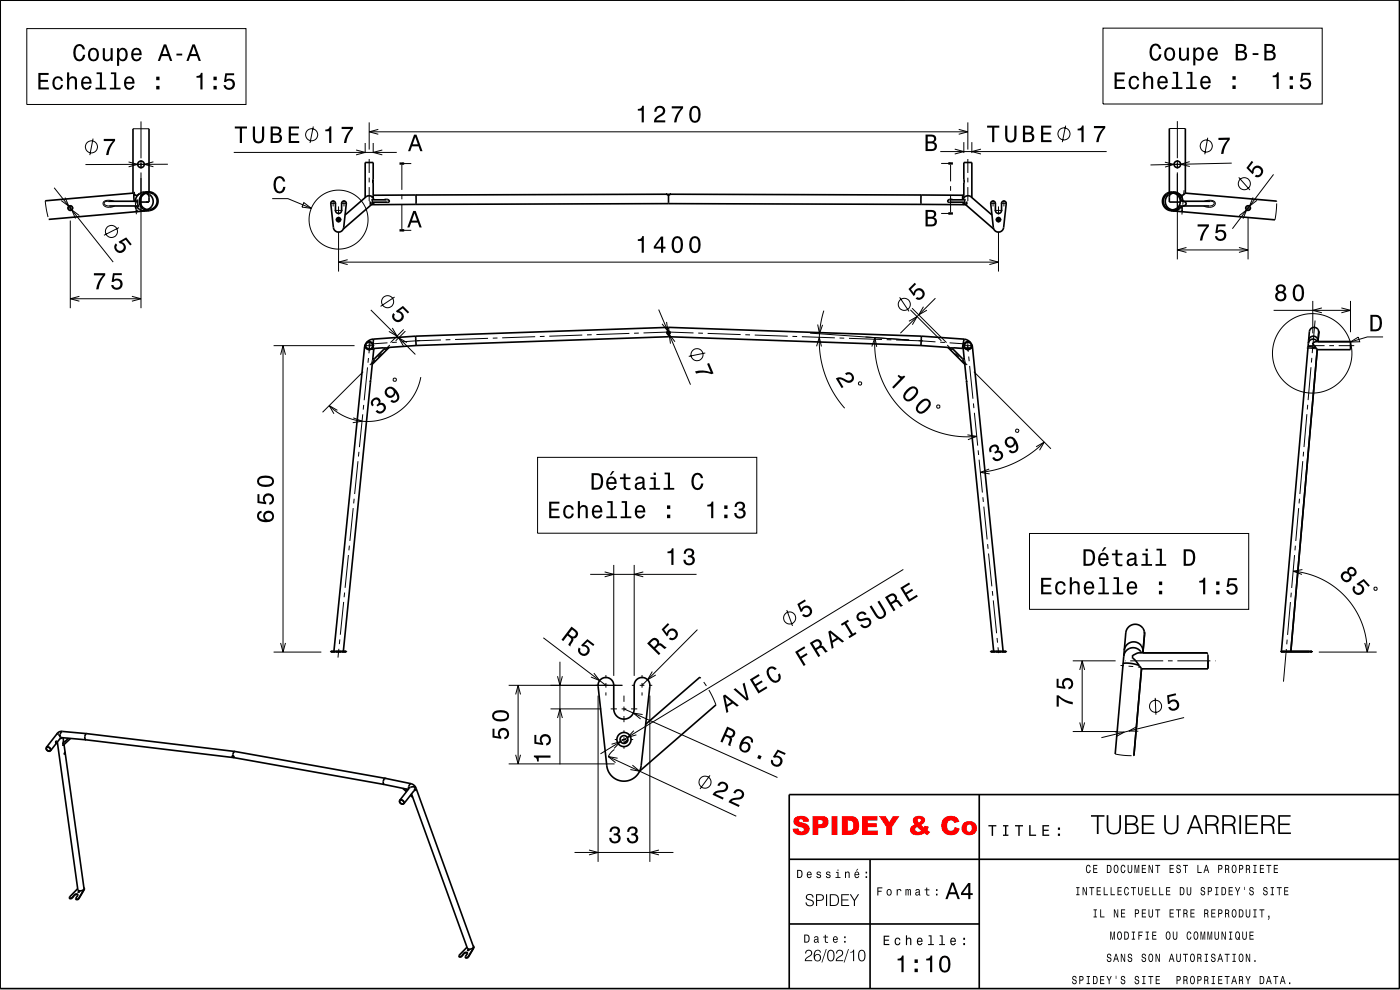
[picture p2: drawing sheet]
<svg xmlns="http://www.w3.org/2000/svg" width="297mm" height="210mm" viewBox="0 0 297 210" stroke-linecap="round" stroke-linejoin="round" font-family="sans-serif">
<g fill="none" stroke="#000" stroke-width=".21">
<path d="M28.2 27.3h3.4M29 34.9h1.8M29.9 25.8v7.8M29.9 34v1.8M29.9 36.6v28.8M77.5 30.3v2.2M78.3 26v5.7M78.3 33.7v3M78.3 37.7v1M78.3 39.7v3M79.1 38.5h.1M79.2 30.3v2.2"/>
<path d="M85.2 34.9v5.4M85.2 34.7h2M85.5 34.6l-.3 .1 .3 .1M199.7 34.7h2M201.4 34.5l.3 .2-.3 .1M201.7 34.9v3.6M201.7 39.5v1M204.5 38.5h.1M204.5 30.2v2.3M205.3 26v5.7M205.3 33.7v3M205.3 37.7v1"/>
<path d="M205.3 39.7v3M206.2 30.2v2.3M248.1 27.3h3.4M248.9 34.9h1.8M249.8 25.7v7.9M249.8 34v1.8M249.8 36.6v18.4M9.6 42.6l.6 3.4M10.3 46.5h.1M14.3 44.1h1.3M14.9 43.5v1.3M14.9 46.8v18.6"/>
<path d="M22.9 42.7l-.6 .1-.2 .3 .3 .4 .7 .2M24.2 42.7l-.9-.2h-.8l-.5 .3-.1 .5 .2 .4 .6 .2h.8l.8-.2M28.5 40.7l.1 .9M28.7 42.6l.1 1M28.7 42.7l.3 .3 .2 .6-.1 .1M28.9 44.6v.8M29 42.5l.1-.1 .4 1.5-.2-.2M30.1 43.7l-.2 .1M31.3 40.7l-1.3 .8M33.3 41.8l-.1 .1M70 43.1h1.3M70.7 42.5v1.3"/>
<path d="M71 44.6h1.7M71.2 46.6h1.2M71.8 43.8v1.7M71.8 46v1.2M71.8 49.2v8.4M72.3 43.1h1.3M73 42.5v1.3M78.6 43.1h.1M79 42.4l-.1-.1 .1 .7 .1-.1M79.1 42.4l-.1 .1 .2 .4M81.4 42.4l.7-.2 .5 .4v.2l-.2 .2-.7-.1M82 42.4l.5 .2v.2l-.3 .1"/>
<path d="M85.2 41.3v1M85.2 43.3v5.3M85.2 48.9h2M85.5 48.7l-.3 .2 .3 .1M141.8 41.2v.2M199.7 45.3h2M201.4 45.2l.3 .1-.3 .1M201.7 41.5v3.5M201.7 42.4l-.6 .2 .1 .2 .3 .1M202.3 42.4l-.8-.2-.5 .4 .2 .3h.8M204.6 42.4l.1 .1-.2 .4M204.6 42.4l.2-.1-.1 .7-.1-.1"/>
<path d="M205 43.1h.1M210 43.1h1.3M210.7 42.5v1.3M211 44.6h1.7M211.2 46.6h1.2M211.8 43.8v1.7M211.8 46v1.2M211.8 49.2v8.4M212.3 43.1h1.3M213 42.5v1.3M250.4 43.7l-.1 .1M250.6 42.4h.1"/>
<path d="M250.6 42.4v.1M250.8 44.4l-.1 1.1M250.9 42.7h.1M251 42.4l-.1 1M251.2 40.4l-.1 1M255.5 42.7l.8-.2h.8l.6 .3 .1 .4-.3 .5-.6 .2h-.8l-.8-.2M256.7 42.7l.7 .1 .2 .4-.4 .3-.7 .2M264.1 44.1h1.3M264.8 43.5v1.3M264.8 46.1v8.9M270.8 43.2l-.3 3.4M270.8 42.7v.1"/>
<path d="M58 73.3h17.2M77 78.8l-8.6 8.7M77.2 73.3h2.2M78 77.9l-.7 7M78.2 75.9l-.1 1M78.3 72.2v2.2M78.5 73.1l-.2 1.9M79.1 75.9l-.2 .9 .1 .5M79.4 76.1l-.4 1.1M79.5 76.4l-1 1M80.9 75l-.7 .7M81.3 73.8l1.2-.1-1.1 .4"/>
<path d="M82.2 72.7l-4 .3M82.7 73.2l-1.1 1M84.2 72.6l-1 .1M85.6 69.9l-2.8 2.8M86 70.2l-2.1 2.1M89.2 72.2l-4 .3M93.5 72.1l-5 .2M95.5 72l-1 .1M103.5 71.8l-7 .2M105.5 71.7h-1M113.5 71.4l-7 .3M115.5 71.4h-1"/>
<path d="M123.5 71.1l-7 .2M125.5 71h-1M133.5 70.7l-7 .3M135.5 70.7h-1M141.4 70.6h.9M141.4 70.4l5.7 .2M141.6 70.4l-5.1 .2M141.8 70.1v.9M148.1 70.7h1M150.1 70.7l7 .3M158.1 71h1M160.1 71.1l7 .2"/>
<path d="M168.1 71.4h1M170.1 71.4l7 .3M171.9 70.7l21 1.4-9.3-.6M178.1 71.7h1M180.1 71.8l7 .2M188.1 72l1 .1M190.1 72.1l5.7 .2M193.1 65.7l6.6 6.6M193.5 65.4l7.3 7.3M194.9 72.3l3.6 .2M199.5 72.6l.9 .1M200.9 73.2l1.1 1"/>
<path d="M201.4 72.7l3.6 .3M202.3 73.8l-1.2-.1 1.1 .4M202.7 75l.7 .7M204.1 76.4l1.1 1M204.2 76.1l.4 1.1M204.2 73.3h2.2M204.5 75.9l.3 1-.1 .4M205.3 73.4l.1 1.2M205.3 72.2v2.2M205.5 75.6l.1 1M205.7 77.6l.7 7M206.6 78.8l16.3 16.4"/>
<path d="M277.2 73.8l2.2 .2M277.7 73.3h3.3M278.1 77.9l-.6 7M278.3 75.9l-.1 1M278.5 63.8v6.9M279 68l-.6 6.9M282 73.3h1M284 73.3h3.3M286.5 63.8v6.7M75.9 97.8l-.7 7M76.1 95.8l-.1 1M77 87.9l-.8 6.9"/>
<path d="M77.2 85.9l-.1 1M78.6 80.8h.1M205 80.8h.1M206.5 85.6l.1 1M206.7 87.6l.7 6.9M207.5 95.5l.1 1M207.7 97.5l.7 7M276.4 97.8l-.6 7M276.5 95.8v1M277.2 87.9l-.6 6.9M277.4 85.9l-.1 1M73.9 117.7l-.7 7"/>
<path d="M74.1 115.7l-.1 1M74.9 107.8l-.7 6.9M75.1 105.8l-.1 1M130.2 119.8v23.6M134.5 119.8v23.6M208.5 105.5l.1 1M208.7 107.5l.7 6.9M209.5 115.4l.1 1M209.7 117.4l.7 7M274.6 117.7l-.6 7M274.8 115.8l-.1 1M275.5 107.8l-.6 7"/>
<path d="M275.7 105.8l-.1 1M58 138.3h10.2M70.7 138.1v.2M71.9 137.6l-.2 1.9M72.1 135.6l-.1 1M72.9 127.7l-.7 6.9M73 138.1v.2M73.1 125.7l-.1 1M210.5 125.4l.1 1M210.7 138.1v.2M210.7 127.4l.7 6.9M211.5 135.3l.1 1"/>
<path d="M211.7 137.3l.1 1.2M213 138.1v.2M256.1 138.5l.2 .5M272.7 138.1v.2M272.9 137.7l-.6 6.9M273.1 135.7l-.1 1M273.8 127.7l-.7 7M273.9 125.7l-.1 1M277.8 138.1v.2M279.8 138.3h12.2M13.5 157.4l-.1-.1-.1 .4 .1 .4 .2-.6M107.9 145.4h24.1"/>
<path d="M116.8 150.4h10.8M126.9 147.6v35.2M128.5 143.2v.7M128.5 144.9v1M128.5 146.9v.6M129.6 150.4h1.3M130.3 159l-.7 .7-.6 .8M130.4 156.9h.5M131.9 150.4h1M131.9 156.9h1M132.4 147.6v1.3M132.4 149.9v1"/>
<path d="M132.4 151.9v1.3M132.4 154.9v.5M132.4 156.4v1M132.4 158.4v.4M133.9 150.4h1.3M133.9 156.9h.4M134 145.4h.7M135.7 145.4h1M136.2 143.2v.7M136.2 144.9v1M136.2 146.9v.6M137.7 145.4h.7"/>
<path d="M137.9 147.6v35.2M148.5 143.6l.2 .3M149.3 144.7l.6 .8M150.4 146.4l1.5 3.1M227.6 155.2h9.4M227.6 140.2h9.1M236.6 159.9l3.5 .4M237.7 141.2h.7M238.7 140.2h.1M239.4 141.3l1 .1M239.8 140.2h7M241.4 141.5h.7"/>
<path d="M247.8 140.2h1M249.8 140.2h7M257.8 140.2h.1M87.3 168.5l.3 .7M107.9 162h22.5M240.5 160.3h-.1M15.3 190.4v.1M15.8 189.8v.1M16.7 190.6v.1M17.8 188.6l.1 .1M98 202.8v.1M98.4 202.2v.1"/>
<path d="M99.3 202.9v.1M100.5 201v.1"/>
<circle cx="71.8" cy="46.6" r="6.3"/>
<circle cx="278.4" cy="75" r="8.4"/>
</g>
<g fill="none" stroke="#000" stroke-width=".35">
<path d="M28.2 27.3v13.7l.2 .2M31.6 27.3v13.4M79.2 38.1l-.1 .7M79.2 38.1v3.5M79.2 38.1v-3.6h-1.7v7.4M204.5 38.8v2.7l.1 .3M204.5 38.1v.7M204.5 38.1v-3.6h1.7v7.4M204.5 38.1v.1M204.5 38.8h.1M248.1 27.3v13.5M251.5 27.3v13.7l-.7 .5"/>
<path d="M23.1 43.7l6.3 .1M28.2 41l-18.6 1.6M28.4 41.2l.1 1.5M28.7 43.7l.3 .9 .3 .3M28.9 43.7a1.99 1.99 0 0 0 2 1M29 42.5l-.3 .2h-5.8M29.3 44.9l-19 1.6M29.6 41.1l-.7 .4-.5-.3M29.6 41.1a2 2 0 0 0-.9 1.6M30.2 40.8l-.6 .3M30.5 40.8h-.3M30.9 41l.6 .5 .1 1.4h-1.9"/>
<path d="M31 41a1.79 1.79 0 0 1 1.5 1.6 1.79 1.79 0 0 1-1.2 1.9M31.4 40.7a1.98 1.98 0 0 1 1.9 3l-.7 .6-.9 .4M31.4 40.7l-1 .4-.6 .6-.3 .9 .2 .9a1.97 1.97 0 0 0 2 1.2M31.4 40.7l-.9 .1M31.7 44.7l-2.4 .2M70.3 42.8a.5 .5 0 0 1 .5-.1 .5 .5 0 0 1 .4 .4v1.5a.65 .65 0 0 0 .6 .7 .65 .65 0 0 0 .7-.7v-1.5a.5 .5 0 0 1 .5-.5 .5 .5 0 0 1 .5 .6l-.6 5.1a1.1 1.1 0 0 1-1.1 .9 1.1 1.1 0 0 1-1.1-.9l-.5-5.1zM71.7 46.4l.2-.1 .1 .4-.3 .1zM72.1 46.6l-.3 .2M77.7 41.7l-4.5 3.9M77.7 41.7h.1M78.6 42.9v.5zM78.7 41.6l-.5-.1-.5 .2"/>
<path d="M78.7 41.6l.4 .3 .2 .5M79 42.4h3M79.2 41.6l-.2 .2-.3-.2M79.2 41.6v.5M79.3 43.4v-.5l-6.5 5.7M79.3 43.4h-.5M82.2 42.9l-3.2 .1M88.2 41.4v2M88.2 41.4h-9M88.2 43.4h-8.9M141.5 41.2h.6M141.5 41.2l.3 .1 .3-.1"/>
<path d="M141.5 41.2l-53.3 .2M141.6 41.3h.2M141.8 41.3v1.9M141.8 43.2l-53.6 .2M141.8 43.2l53.6 .2M142 41.3h-.2M142.1 41.2l53.3 .2M195.4 43.4h9.1M195.4 41.4v2M195.4 41.4h8.9M201.5 42.9l3.1 .1M204.3 42.9l.2 .5"/>
<path d="M204.3 41.4l-.1 1M204.3 41.4h.2M204.4 42.9l6.4 5.7M204.5 43.4h.4M204.6 41.8l-.3 .6M204.6 42.4h-2.9M205 42.9l.1 .5zM206 41.7l-.7-.2-.7 .3M206 41.7h.1M206 41.7l4.4 3.9M210.3 42.8a.5 .5 0 0 1 .5-.1 .5 .5 0 0 1 .4 .4v1.5a.65 .65 0 0 0 .6 .7 .65 .65 0 0 0 .7-.7v-1.5a.5 .5 0 0 1 .5-.5 .5 .5 0 0 1 .5 .6l-.6 5.1a1.1 1.1 0 0 1-1.1 .9 1.1 1.1 0 0 1-1.1-.9l-.5-5.1zM211.6 46.6l.2 .2"/>
<path d="M211.7 46.4l.2-.1 .1 .4-.3 .1zM248.4 44.7l22.1 1.9M248.8 40.7a1.98 1.98 0 0 0-1.9 3l.6 .7 .9 .3M248.8 40.7a2.19 2.19 0 0 1 1.9 1.9l.2 .1M248.8 40.7l.3 .1M248.9 41a1.8 1.8 0 0 0-1.7 1.6 1.8 1.8 0 0 0 1.5 1.9M248.9 41l-.5 .1-.3 .3v1.5h2.3M249.1 40.8a2.02 2.02 0 0 1 1.8 1.9M249.1 40.8l1.7 .7M250.6 42.5l.3 .2M250.7 43.7v.1a1.94 1.94 0 0 1-1.9 .9M250.8 41.5v.4"/>
<path d="M250.8 43.7v1.2M250.9 43.7l-.6 .1a2.03 2.03 0 0 1-1.9 .9M250.9 43.7h5.6M250.9 42.7a.53 .53 0 0 1 .7 .5 .53 .53 0 0 1-.7 .5M250.9 42.7h5.8M251.5 41l19.3 1.7M77.3 73.6l.3 .2M77.3 73.6l-6.5 64.5M77.5 73.1l-.2 .5M77.8 73.9l.7 .1M79.2 73.5v.4M79.2 73.9l.1 .1"/>
<path d="M79.3 71.9l-.1 1.3M79.3 71.9a1.99 1.99 0 0 0-1.6 .8M79.3 74l-.6 .1M81.3 73.8l.1 .3-2.1 2-.2-.1 .2-2M81.3 73.8l-2.1 .1M82.5 73.7l-3.5 3.6-.4 3.5M82.6 73.7h-.1M88.2 71.3l.1 2M88.2 71.3l-8.9 .6M88.3 73.3l-5.8 .4M141.8 69.4v2M141.8 71.4l-53.5 1.9"/>
<path d="M141.8 71.4l53.6 1.9M141.8 69.4l-53.6 1.9M141.8 69.4l53.7 1.9M195.4 73.3l5.7 .4M195.5 71.3l-.1 2M195.5 71.3l9.1 .6M201.1 73.7h.1M201.1 73.7l3.6 3.6 .4 3.5M202.3 73.8l1.9 .1M202.3 73.8l-.1 .3 2.2 2 .1-.2-.2-2.1-.1 .1M204.3 73.8h.3M204.6 71.9l-.4 2"/>
<path d="M204.6 71.9h.1M204.6 71.9l.8 .3 .5 .5M204.8 73.8h1.1M206 73.8h.3M206.1 73.1l.2 .7M206.3 73.8l6.5 64.3M277.5 73.6h.6l1.1 .2M277.5 73.6l-5.7 64.5M277.6 72.8l-.1 .8M277.6 72.2a1 1 0 0 1 1.1-.9 1 1 0 0 1 .9 1.1M277.6 72.2v.6M279.2 73.8l-.7-.7v-.4l.6-.2h7.4v1.7h-7.1"/>
<path d="M279.2 73.8l.2 .4M279.4 72.5a1 1 0 0 0-1-.6 1 1 0 0 0-.8 .9M279.4 74.2l-5.6 63.9M279.6 72.4h.1M279.6 72.4v.1M279.7 70.2a1 1 0 0 0-1-.8 1 1 0 0 0-.9 1l-.2 1.8M279.7 70.2l.1 .3M279.8 70.5l-.2 1.9M78.6 80.8v.3M78.6 81.1h.1M78.6 81.1l-5.8 57M205.1 81.1h.1"/>
<path d="M205.1 81.1l5.7 57M205.1 80.8v.3M70.2 138.1h3.3v.2h-3.3zM71.2 138.1v.2M72.5 138.1v.2M210.2 138.1h3.3v.2h-3.3zM211.2 138.1v.2M212.5 138.1v.2M238.4 139.2l-.1 1.6M238.5 138a1.99 1.99 0 0 1 2.1-1.8 1.99 1.99 0 0 1 1.9 2.1M238.5 138l-.1 1.2M242.2 138.5a1.99 1.99 0 0 0-2.2-1.1 1.99 1.99 0 0 0-1.6 1.8"/>
<path d="M242.5 138.3h.1M242.5 138.3v.2M242.8 134a2 2 0 0 0-2.1-1.6 2 2 0 0 0-1.9 1.9l-.3 3.7M242.8 134v.6M242.8 134.6h.1M242.8 134.6l-.3 3.7M256.1 138.5h-14.6l-1.2 .5v.7l.5 .3 .9 1.1M256.3 139v2.9h-14.1M271.7 138.1h6.6v.2h-6.6zM9.8 158.6a.6 .6 0 0 0 .2 .6 .6 .6 0 0 0 .7 .1M9.8 158.6a.6 .6 0 0 1 .7 0 .6 .6 0 0 1 .2 .7M9.9 158.6a.48 .48 0 0 1 .6 .1 .48 .48 0 0 1 0 .6l-.6-.3z"/>
<path d="M11.9 157.3l.1 .1-.1 .3zM11.9 157.3v.4M12.2 157.4l4.3 31.3 .2 .2 .5 .1 .5-.2 .1-.3-4.2-30.6M12.2 155.6l.6 .7M12.2 155.5l-2.4 3.1M12.8 156.3l.1 .1M12.9 156.4l-2.2 2.9M12.9 156.4l5.3 .5M13.2 156.5l-.5 .2M13.2 155.2a.99 .99 0 0 0-.4 1.1M13.2 155.2l5.2 .4M13.2 155.2h-.5l-.5 .4"/>
<path d="M13.4 156.5l.1 1M13.7 159.7v.2M13.7 159.7v.3zM14.5 156.6l-1 .8M15 156.6l-1.5 1.5M18.2 156.9l31.4 3.8M18.4 155.6l-.3 .2-.1 .5v.4l.2 .2M18.4 155.6h.1M18.4 155.6l31.4 3.8M49.8 159.4l-.3 .3-.1 .6M49.8 159.4h.1M49.8 159.4l31.9 5.7"/>
<path d="M127.3 144.2a1.67 1.67 0 0 1 1.8-.4 1.67 1.67 0 0 1 1.1 1.6v5a2.17 2.17 0 0 0 2.2 2.1 2.17 2.17 0 0 0 2.1-2.1v-5a1.67 1.67 0 0 1 1.8-1.7 1.67 1.67 0 0 1 1.6 1.9l-1.9 16.8a3.7 3.7 0 0 1-3.6 3.3 3.7 3.7 0 0 1-3.7-3.3l-1.8-16.8v-.7zM133.2 156.9l-.9 .8M148.5 143.6l-11.5 10M151.9 149.5l-16.2 14.1M238.3 140.8a5 5 0 0 1 3.4 .3M238.3 140.8l-1.7 19.1M241.7 141.1l.5 .8M242.2 141.9l-1.7 18.4M49.3 160.4v.1l.4 .1M49.4 160.3l-.2 .2 .3 .2M49.4 160.3l.2 .2-.1 .2M49.5 160.7h.1"/>
<path d="M49.6 160.7l31.9 5.7M81.5 166.4l5.1 1.1M81.7 165.1l-.4 .6v.5l.2 .2M81.7 165.1l5.5 1.1M84.8 169.8a.6 .6 0 0 0 .2 .6 .6 .6 0 0 0 .7 .1M84.8 169.8a.6 .6 0 0 1 .7 0 .6 .6 0 0 1 .2 .7M84.8 169.8a.48 .48 0 0 1 .7 .1 .48 .48 0 0 1 0 .6l-.6-.2zM85.4 167.2l.8 .7M86.1 167.4l.3 .3M87.1 168.7l.5 .5M87.2 166.2a1.13 1.13 0 0 0-.5 1.2M87.2 166.2h.1"/>
<path d="M87.2 166.2l.7 .5 .4 .6M87.3 168.4v.1M87.8 167.8l-2.1 2.7M87.8 167.7l.2-.6-.1-.2-.9 .2-2.2 2.7M87.8 167.7v.1M88.3 167.3l12.1 33.5-.2 .4-.7 .1-.4-.2-11.8-32.7M88.3 167.3l-.1 .2-.4 .2M207.7 168.6v41.1M296.9 168.6h-129.5v41.1M14.7 190.4l.5 .1 .6-.7 .7-.1v.2l-.5 .7M16.5 188.5l-1.8 1.9M16.6 189.9l-.6-.1-1 .8-.3-.2"/>
<path d="M16.6 189.1h.3l-.3 .1zM16.9 189.1l-.4 .1M17.8 188.3l.1 .1M17.9 188.4v.3l-1.2 2-.5 .1-.2-.2M17.9 188.4l-1.2 2.2-.3 .1-.4-.1M167.4 196h40.3M167.4 182.3h129.5M184.6 182.3v27.4M97.3 202.8h.6l.6-.7h.6l.1 .2-.5 .7M99.1 200.9l-1.8 1.9M99.2 202.2h-.6l-.9 .8-.4-.2M99.2 201.5h.3l-.1 .1z"/>
<path d="M99.5 201.5h-.3M100.4 200.6l.1 .2M100.5 200.8l-1.2 2.1-.3 .2-.3-.1M100.5 200.8v.3l-1.2 1.9-.5 .2-.1-.2M296.9 209.7v-209.7h-296.9v209.7h296.9"/>
<circle cx="29.9" cy="34.9" r=".7"/>
<circle cx="249.8" cy="34.9" r=".7"/>
<circle cx="14.9" cy="44.1" r=".5"/>
<circle cx="31.5" cy="42.7" r="1.79"/>
<circle cx="71.8" cy="46.6" r=".45"/>
<circle cx="211.8" cy="46.6" r=".45"/>
<circle cx="248.6" cy="42.7" r="1.79"/>
<circle cx="264.8" cy="44.1" r=".5"/>
<circle cx="78.3" cy="73.3" r=".75"/>
<circle cx="78.3" cy="73.3" r=".85"/>
<circle cx="141.8" cy="70.6" r=".35"/>
<circle cx="205.3" cy="73.3" r=".85"/>
<circle cx="205.3" cy="73.3" r=".75"/>
<circle cx="132.4" cy="156.9" r=".83"/>
<circle cx="132.4" cy="156.9" r="1.5"/>
</g>
<path d="M85.2 34.4v.5M201.7 34.4v.5M85.2 48.6v.5M201.7 45v.5" fill="none" stroke="#000" stroke-width="1" stroke-linecap="butt"/>
<g fill="#000">
<path d="M209.7 175v.3h.7v2h.3v-2h.7v-.3zM212.8 175v.3h.4v1.7h-.4v.3h1.1v-.3h-.4v-1.7h.4v-.3zM215.3 175v.3h.7v2h.3v-2h.7v-.3zM218.3 175v2.3h1.5v-.3h-1.2v-2zM221.1 175v2.3h1.5v-.3h-1.2v-.7h1.1v-.3h-1.1v-.7h1.2v-.3zM224.4 176.8v.5h.5v-.5zM224.4 175.5v.5h.5v-.5z" fill-rule="evenodd"/>
<path d="M231.4 172.9v.3h1.3v3.7h.4v-3.7h1.2v-.3zM234.8 172.9v2.6a1.52 1.52 0 0 0 1.5 1.5 1.52 1.52 0 0 0 1.5-1.5v-2.6h-.4v2.5a1.16 1.16 0 0 1-1.1 1.3 1.16 1.16 0 0 1-1.2-1.3v-2.5zM238.7 172.9v4a4.1 4.1 0 0 0 2.5-.2 1.1 1.1 0 0 0-.4-1.9 1.02 1.02 0 0 0 .5-1.3 1.02 1.02 0 0 0-1.3-.6zM239 173.2a1.88 1.88 0 0 1 1.9 .4 .69 .69 0 0 1-.5 1l-1.4 .1zM239 175h1.1a.82 .82 0 0 1 1.1 .8 .82 .82 0 0 1-1.1 .8h-1.1zM242.2 172.9v4h2.7v-.3h-2.3v-1.6h2.1v-.3h-2.1v-1.5h2.3v-.3zM247 172.9v2.6a1.52 1.52 0 0 0 1.5 1.5 1.52 1.52 0 0 0 1.5-1.5v-2.6h-.4v2.5a1.16 1.16 0 0 1-1.1 1.3 1.16 1.16 0 0 1-1.2-1.3v-2.5zM253.3 172.9l-1.5 4h.4l.4-1.2h1.8l.5 1.2h.4l-1.6-4zM253.5 173.3l.8 2.1h-1.5zM255.7 172.9v4h.4v-1.8l1.5 .1a1.43 1.43 0 0 1 .5 1.6l.1 .1h.4l-.2-1a.83 .83 0 0 0-.5-.9 1.11 1.11 0 0 0 .6-1.5 1.11 1.11 0 0 0-1.5-.6zM256.1 173.2h1a.82 .82 0 0 1 1.1 .8 .82 .82 0 0 1-1.1 .8h-1zM259.3 172.9v4h.4v-1.8l1.5 .1a1.2 1.2 0 0 1 .5 1.3l.1 .4h.4l-.2-1a.83 .83 0 0 0-.5-.9 1.11 1.11 0 0 0 .6-1.5 1.11 1.11 0 0 0-1.5-.6zM259.7 173.2h1a.81 .81 0 0 1 1.1 .8 .81 .81 0 0 1-1.1 .8h-1zM262.9 172.9v4h.4v-4zM264.2 172.9v4h2.7v-.3h-2.3v-1.6h2v-.3h-2v-1.5h2.2v-.3zM267.6 172.9v4h.3v-1.8l1.6 .1a1.2 1.2 0 0 1 .5 1.3l.1 .4h.4l-.2-1a.84 .84 0 0 0-.5-.9 1.11 1.11 0 0 0 .5-1.5 1.11 1.11 0 0 0-1.4-.6zM267.9 173.2h1.1a.81 .81 0 0 1 1.1 .8 .81 .81 0 0 1-1.1 .8h-1.1zM271.2 172.9v4h2.7v-.3h-2.4v-1.6h2.1v-.3h-2.1v-1.5h2.3v-.3z" fill-rule="evenodd"/>
<path d="M169.1 184.5v1.7a.93 .93 0 0 0 1.1-.5 .93 .93 0 0 0-.4-1.2zM169.3 184.7a.65 .65 0 0 1 .7 .7 .65 .65 0 0 1-.7 .6zM171.3 185l-.1 .3a.62 .62 0 0 0 0 .7 .62 .62 0 0 0 .8 .2l.2-.3-.6 .2-.2-.5 .8-.1a.53 .53 0 0 0-.3-.6 .53 .53 0 0 0-.6 .1zM171.5 185.2l.3-.1 .2 .4h-.6zM173.3 185a.52 .52 0 0 0 .1 .6 .52 .52 0 0 0 .5 .1 .28 .28 0 0 1-.2 .4 .28 .28 0 0 1-.3-.3h-.2a.47 .47 0 0 0 .6 .5 .47 .47 0 0 0 .2-.8l-.5-.1a.25 .25 0 0 1 .2-.4 .25 .25 0 0 1 .3 .3h.2l-.3-.4zM175.4 185a.52 .52 0 0 0 0 .6 .52 .52 0 0 0 .6 .1 .28 .28 0 0 1-.3 .4 .28 .28 0 0 1-.3-.3h-.2a.47 .47 0 0 0 .6 .5 .47 .47 0 0 0 .2-.8l-.5-.1a.25 .25 0 0 1 .2-.4 .25 .25 0 0 1 .3 .3h.2l-.3-.4zM177.3 185v.1h.4v1h-.5v.1h1.1v-.1h-.4v-1.1zM177.7 184.5v.2h.2v-.2zM179.3 184.9v1.3h.2v-.9l.3-.2 .2 .2v.9h.2v-.8a.41 .41 0 0 0-.2-.5 .41 .41 0 0 0-.5 .2v-.2zM181.8 184.3l-.2 .4 .5-.4zM181.4 185l-.1 .3a.62 .62 0 0 0 0 .7 .62 .62 0 0 0 .8 .2l.2-.3-.6 .2-.2-.5 .8-.1a.53 .53 0 0 0-.3-.6 .53 .53 0 0 0-.6 .1zM181.6 185.2l.3-.1 .2 .4h-.6zM183.6 185.9v.3h.4v-.3zM183.6 184.9v.4h.4v-.4z" fill-rule="evenodd"/>
<path d="M171.2 189.8a.73 .73 0 0 0-.2 .9 .73 .73 0 0 0 .9 .3 .56 .56 0 0 1 .5 .8 .56 .56 0 0 1-.9 .2l-.3-.3-.1-.3h-.2a.88 .88 0 0 0 .9 .9 .88 .88 0 0 0 .8-1l-.4-.4-.6-.2a.46 .46 0 0 1-.4-.5 .46 .46 0 0 1 .6-.4 .54 .54 0 0 1 .6 .6h.2a.87 .87 0 0 0-.5-.8 .87 .87 0 0 0-.9 .2zM173.1 189.7v2.5h.2v-1.1a1.07 1.07 0 0 0 1.5-.7 .68 .68 0 0 0-.8-.7zM173.3 189.9h.7a.5 .5 0 0 1 .6 .4 .5 .5 0 0 1-.4 .6h-.9zM175.2 189.7v2.5h.3v-2.5zM176 189.7v2.5a1.66 1.66 0 0 0 1.9-.5 1.27 1.27 0 0 0 0-1.4 1.27 1.27 0 0 0-1.3-.6zM176.3 189.9a1.22 1.22 0 0 1 1.4 .5 1.12 1.12 0 0 1-.1 1.3 1.12 1.12 0 0 1-1.3 .3zM178.5 189.7v2.5h1.6v-.2h-1.4v-1h1.3v-.2h-1.3v-.9h1.4v-.2zM180.3 189.7l.8 1.4v1.1h.3v-1.1l.9-1.4h-.3l-.7 1.2-.8-1.2z" fill-rule="evenodd"/>
<path d="M170.6 198.2v1.8a.92 .92 0 0 0 1.1-.6 .92 .92 0 0 0-.4-1.1zM170.8 198.4a.65 .65 0 0 1 .7 .7 .65 .65 0 0 1-.7 .7zM172.8 198.7l-.1 .3h.2a.26 .26 0 0 1 .3-.2 .26 .26 0 0 1 .2 .3 .49 .49 0 0 0-.7 .2 .49 .49 0 0 0 .2 .7l.5-.2 .1 .1 .3 .1v-.2h-.2l-.1-1.1-.3-.1zM172.9 199.5a.28 .28 0 0 1 .5 0 .28 .28 0 0 1-.5 0zM175 198.3v.4h-.4v.2h.4l.1 1 .6 .1v-.2l-.5-.1v-.2v-.6h.5v-.2h-.5v-.4zM176.8 198.8l-.1 .2a.62 .62 0 0 0 .1 .8 .62 .62 0 0 0 .7 .1l.2-.3-.6 .2-.2-.4 .8-.1a.53 .53 0 0 0-.2-.6 .53 .53 0 0 0-.7 .1zM177 198.9l.3-.1 .2 .4h-.6zM179.1 199.6v.4h.3v-.4zM179.1 198.6v.4h.3v-.4z" fill-rule="evenodd"/>
<path d="M186.1 188.2v1.7h.2v-.7h.7v-.2h-.7v-.6h.9v-.2zM188.2 188.8l-.1 .2a.62 .62 0 0 0 .1 .8 .62 .62 0 0 0 .8 0l.1-.2a.62 .62 0 0 0-.1-.8 .62 .62 0 0 0-.8 0zM188.4 188.9l.1-.1a.49 .49 0 0 1 .5 .5 .49 .49 0 0 1-.5 .5l-.2-.3zM190.2 188.6v1.3h.2l.1-1 .4-.1 .1 .2h.2a.42 .42 0 0 0-.3-.4 .42 .42 0 0 0-.5 .2v-.2zM192.1 188.6v1.3h.2v-1l.2-.1 .1 1.1h.2v-1l.1-.1 .1 1.1h.2l-.1-1.3-.4 .2-.2-.2-.2 .2v-.2zM194.3 188.7l-.1 .3h.2a.26 .26 0 0 1 .3-.2 .26 .26 0 0 1 .2 .3 .49 .49 0 0 0-.6 .2 .49 .49 0 0 0 .1 .7l.5-.2 .1 .1h.3v-.1h-.2l-.1-1.1zM194.4 189.5a.28 .28 0 0 1 .5 0 .28 .28 0 0 1-.5 0zM196.5 188.3v.4h-.4v.1h.4l.1 1.1 .6 .1v-.2l-.5-.1v-.2v-.7h.5v-.1h-.5v-.4zM198.6 189.6v.3h.3v-.3zM198.6 188.6v.4h.3v-.4z" fill-rule="evenodd"/>
<path d="M201.8 187.2l-1.2 3.5h.4l.4-1h1.4l.4 1h.4l-1.3-3.5zM202.1 187.7l.5 1.6h-1.1zM205.4 187.3l-1.5 2.1v.5h1.5v.8h.5v-.8h.5v-.4h-.5v-2.2zM205.4 187.9v1.6h-1.1z" fill-rule="evenodd"/>
<path d="M228.3 188.2v.2h.3v1.3h-.3v.2h.7v-.2h-.2v-1.3h.2v-.2zM229.7 188.2v1.7h.1v-1.4l.6 1.4h.2v-1.7h-.2v1.4l-.5-1.4zM231.1 188.2v.2h.4v1.5h.2v-1.5h.4v-.2zM232.7 188.2v1.7h.8v-.2h-.7v-.6h.7v-.2h-.7v-.5h.7v-.2zM234.1 188.2v1.7h.9v-.2h-.7v-1.5zM235.6 188.2v1.7h.9v-.2h-.7v-1.5zM237.1 188.2v1.7h.9v-.2h-.7v-.6h.6v-.2h-.6v-.5h.6v-.2zM238.8 188.2a1.15 1.15 0 0 0 .2 1.7 .6 .6 0 0 0 .5-.6h-.2l-.2 .4a.75 .75 0 0 1-.5-.6 .75 .75 0 0 1 .4-.8l.3 .4h.2l-.1-.2a.43 .43 0 0 0-.6-.3zM239.9 188.2v.2h.5v1.5h.1v-1.5h.5v-.2zM241.4 188.2l.1 1.4a.46 .46 0 0 0 .4 .3 .46 .46 0 0 0 .5-.3v-1.4h-.2v1.3l-.3 .2-.3-.2v-1.3zM243 188.2v1.7h.9v-.2h-.7v-.6h.6v-.2h-.6v-.5h.6v-.2zM244.5 188.2v1.7h.9v-.2h-.8v-1.5zM245.9 188.2v1.7h.9v-.2h-.7v-1.5zM247.4 188.2v1.7h.9v-.2h-.7v-.6h.6v-.2h-.6v-.5h.7v-.2zM250.3 188.2v1.7a.93 .93 0 0 0 1-.6 .93 .93 0 0 0-.3-1.1zM250.5 188.4a.68 .68 0 0 1 .6 .5 .68 .68 0 0 1-.4 .8h-.2zM251.7 188.2l.1 1.4a.46 .46 0 0 0 .4 .3 .46 .46 0 0 0 .5-.3v-1.4h-.2v1.3l-.3 .2-.2-.2-.1-1.3zM254.8 188.3a.59 .59 0 0 0 0 .6 .59 .59 0 0 0 .6 .3 .32 .32 0 0 1-.2 .5 .32 .32 0 0 1-.3-.4h-.2a.53 .53 0 0 0 .5 .6 .53 .53 0 0 0 .5-.6 .53 .53 0 0 0-.6-.4 .28 .28 0 0 1-.2-.4 .28 .28 0 0 1 .4-.2 .28 .28 0 0 1 .2 .4h.1a.47 .47 0 0 0-.2-.5 .47 .47 0 0 0-.6 .1zM256.2 188.2v1.7h.2v-.7a.52 .52 0 0 0 .7-.4 .52 .52 0 0 0-.4-.6zM256.4 188.4h.3a.28 .28 0 0 1 .2 .3 .28 .28 0 0 1-.3 .3h-.2zM257.8 188.2v.2h.2v1.3h-.2v.2h.7v-.2h-.3v-1.3h.3v-.2zM259.1 188.2v1.7a.93 .93 0 0 0 1-.6 .93 .93 0 0 0-.3-1.1zM259.3 188.4a.68 .68 0 0 1 .7 .5 .68 .68 0 0 1-.4 .8h-.3zM260.6 188.2v1.7h.9v-.2h-.7v-.6h.7v-.2h-.7v-.5h.7v-.2zM262 188.2l.5 1v.7h.2v-.7l.4-1h-.2l-.3 .8-.4-.8zM264 188.1v.7h.1v-.7zM265.2 188.3a.59 .59 0 0 0-.1 .6 .59 .59 0 0 0 .6 .3 .32 .32 0 0 1-.2 .5 .32 .32 0 0 1-.3-.4h-.2a.53 .53 0 0 0 .5 .6 .53 .53 0 0 0 .5-.6 .53 .53 0 0 0-.6-.4 .28 .28 0 0 1-.2-.4 .28 .28 0 0 1 .4-.2 .28 .28 0 0 1 .2 .4h.2a.47 .47 0 0 0-.3-.5 .47 .47 0 0 0-.5 .1zM268.1 188.3a.59 .59 0 0 0 0 .6 .59 .59 0 0 0 .6 .3 .32 .32 0 0 1-.2 .5 .32 .32 0 0 1-.4-.4h-.2a.53 .53 0 0 0 .6 .6 .53 .53 0 0 0 .5-.6 .53 .53 0 0 0-.7-.4 .28 .28 0 0 1-.1-.4 .28 .28 0 0 1 .3-.2 .28 .28 0 0 1 .2 .4h.2a.47 .47 0 0 0-.2-.5 .47 .47 0 0 0-.6 .1zM269.6 188.2v.2h.2v1.3h-.2v.2h.7v-.2h-.3v-1.3h.3v-.2zM270.9 188.2v.2h.4v1.5h.2v-1.5h.4v-.2zM272.4 188.2v1.7h.9v-.2h-.7v-.6h.6v-.2h-.6v-.5h.7v-.2z" fill-rule="evenodd"/>
<path d="M230.7 183.5a1.15 1.15 0 0 0 .2 1.7 .6 .6 0 0 0 .5-.7h-.2l-.2 .5a.75 .75 0 0 1-.5-.7 .75 .75 0 0 1 .4-.7l.3 .4h.2l-.1-.2a.44 .44 0 0 0-.6-.3zM231.9 183.5v1.7h.9v-.2h-.7v-.6h.6v-.2h-.6v-.5h.7v-.2zM234.8 183.5v1.7a.93 .93 0 0 0 1-.6 .93 .93 0 0 0-.3-1.1zM235 183.7a.68 .68 0 0 1 .7 .5 .68 .68 0 0 1-.4 .8h-.3zM236.5 183.5a1.16 1.16 0 0 0 .3 1.7 1.01 1.01 0 0 0 .5-.9 1.01 1.01 0 0 0-.5-.9zM236.6 183.7l.2-.1a.91 .91 0 0 1 0 1.4l-.3-.4zM238 183.5a1.15 1.15 0 0 0 .3 1.7 .6 .6 0 0 0 .5-.7h-.2l-.2 .5a.76 .76 0 0 1-.5-.7 .76 .76 0 0 1 .4-.7l.2 .4h.2v-.2a.44 .44 0 0 0-.7-.3zM239.2 183.5l.1 1.3a.46 .46 0 0 0 .4 .4 .46 .46 0 0 0 .5-.4v-1.3h-.2v1.3l-.3 .2-.3-.2v-1.3zM240.7 183.5v1.7h.1v-1.6l.3 1.6h.2l.2-1.6v1.6h.2v-1.7h-.3l-.2 1.5-.3-1.5zM242.2 183.5v1.7h.9v-.2h-.7v-.6h.6v-.2h-.6v-.5h.7v-.2zM243.7 183.5v1.7h.1v-1.4l.6 1.4h.2v-1.7h-.2v1.4l-.5-1.4zM245.1 183.5v.2h.4v1.5h.2v-1.5h.4v-.2zM248.1 183.5v1.7h.9v-.2h-.7v-.6h.6v-.2h-.6v-.5h.7v-.2zM249.7 183.6a.59 .59 0 0 0-.1 .6 .59 .59 0 0 0 .6 .3 .32 .32 0 0 1-.1 .5 .32 .32 0 0 1-.4-.4h-.2a.53 .53 0 0 0 .5 .6 .53 .53 0 0 0 .6-.6 .53 .53 0 0 0-.7-.4 .28 .28 0 0 1-.1-.4 .28 .28 0 0 1 .3-.2 .28 .28 0 0 1 .2 .4h.2a.47 .47 0 0 0-.3-.5 .47 .47 0 0 0-.5 .1zM251 183.5v.2h.4v1.5h.2v-1.5h.4v-.2zM254 183.5v1.7h.9v-.2h-.7v-1.5zM255.8 183.5l-.5 1.7h.2l.1-.5h.6l.1 .5h.2l-.5-1.7zM255.9 183.7l.2 .8h-.4zM258.4 183.5v1.7h.2v-.7a.52 .52 0 0 0 .7-.4 .52 .52 0 0 0-.4-.6zM258.6 183.7h.3a.29 .29 0 0 1 .3 .3 .29 .29 0 0 1-.3 .2h-.3zM259.9 183.5v1.7h.2v-.7h.4l.1 .7h.2l-.2-.9a.5 .5 0 0 0 .2-.5 .5 .5 0 0 0-.4-.3zM260.1 183.7h.2a.29 .29 0 0 1 .3 .3 .29 .29 0 0 1-.3 .2h-.2zM261.6 183.5a1.15 1.15 0 0 0 .2 1.7 1.01 1.01 0 0 0 .6-.9 1.01 1.01 0 0 0-.6-.9zM261.7 183.7l.1-.1a.9 .9 0 0 1 0 1.4l-.3-.4v-.6zM262.9 183.5v1.7h.1v-.7a.52 .52 0 0 0 .7-.4 .52 .52 0 0 0-.4-.6zM263 183.7h.3a.29 .29 0 0 1 .3 .3 .29 .29 0 0 1-.3 .2h-.3zM264.3 183.5v1.7h.2v-.7h.4l.1 .7h.2l-.2-.9a.5 .5 0 0 0 .2-.5 .5 .5 0 0 0-.4-.3zM264.5 183.7h.2a.29 .29 0 0 1 .3 .3 .29 .29 0 0 1-.3 .2h-.2zM265.9 183.5v.2h.2v1.3h-.2v.2h.7v-.2h-.3v-1.3h.3v-.2zM267.3 183.5v1.7h.9v-.2h-.7v-.6h.6v-.2h-.6v-.5h.6v-.2zM268.7 183.5v.2h.4v1.5h.2v-1.5h.4v-.2zM270.2 183.5v1.7h.9v-.2h-.7v-.6h.6v-.2h-.6v-.5h.7v-.2z" fill-rule="evenodd"/>
<path d="M232 192.9v.2h.3v1.3h-.3v.2h.7v-.2h-.3v-1.3h.3v-.2zM233.4 192.9v1.7h.9v-.2h-.7v-1.5zM236.3 192.9v1.7h.2v-1.4l.5 1.4h.2v-1.7h-.1v1.4l-.6-1.4zM237.8 192.9v1.7h.9v-.2h-.7v-.6h.6v-.2h-.6v-.5h.7v-.2zM240.8 192.9v1.7h.1v-.7a.52 .52 0 0 0 .8-.3 .52 .52 0 0 0-.5-.7zM240.9 193.1h.3a.29 .29 0 0 1 .3 .3 .29 .29 0 0 1-.3 .3h-.3zM242.2 192.9v1.7h.9v-.2h-.7v-.6h.6v-.2h-.6v-.5h.7v-.2zM243.6 192.9v1.1a.54 .54 0 0 0 .5 .7l.5-.4v-1.4h-.2v1.3l-.3 .3-.3-.3v-1.3zM245.1 192.9v.2h.4v1.5h.2v-1.5h.4v-.2zM248.1 192.9v1.7h.9v-.2h-.7v-.6h.6v-.2h-.6v-.5h.7v-.2zM249.5 192.9v.2h.4v1.5h.2v-1.5h.4v-.2zM251 192.9v1.7h.2v-.7h.5l.1 .7h.2l-.2-.8a.7 .7 0 0 0-.1-.9zM251.2 193.1h.3a.29 .29 0 0 1 .2 .3 .29 .29 0 0 1-.3 .3h-.2zM252.5 192.9v1.7h.9v-.2h-.7v-.6h.7v-.2h-.7v-.5h.7v-.2zM255.5 192.9v1.7h.2v-.7h.4l.1 .7h.2l-.2-.8a.7 .7 0 0 0-.1-.9zM255.7 193.1h.2a.29 .29 0 0 1 .3 .3 .29 .29 0 0 1-.3 .3h-.2zM257 192.9v1.7h.9v-.2h-.7v-.6h.6v-.2h-.6v-.5h.6v-.2zM258.4 192.9v1.7h.2v-.7a.52 .52 0 0 0 .7-.3 .52 .52 0 0 0-.4-.7zM258.6 193.1h.3a.29 .29 0 0 1 .3 .3 .29 .29 0 0 1-.3 .3h-.3zM259.9 192.9v1.7h.2v-.7h.4l.1 .7h.2l-.2-.8a.5 .5 0 0 0 .2-.5 .5 .5 0 0 0-.4-.4zM260.1 193.1h.2a.29 .29 0 0 1 .3 .3 .29 .29 0 0 1-.3 .3h-.2zM261.6 192.9a1.15 1.15 0 0 0 .2 1.8 1.01 1.01 0 0 0 .6-.9 1.01 1.01 0 0 0-.6-1zM261.7 193.1h.1a.91 .91 0 0 1 0 1.4l-.3-.4v-.6zM262.8 192.9v1.7a.93 .93 0 0 0 1-.6 .93 .93 0 0 0-.3-1zM263 193.1a.68 .68 0 0 1 .7 .5 .68 .68 0 0 1-.4 .8h-.3zM264.3 192.9v1.1a.54 .54 0 0 0 .5 .7l.4-.4v-1.4h-.2v1.3l-.2 .3-.3-.3v-1.3zM265.9 192.9v.2h.2v1.3h-.2v.2h.7v-.2h-.3v-1.3h.3v-.2zM267.2 192.9v.2h.4v1.5h.2v-1.5h.4v-.2zM269 194.2v.4l.2 .1-.2 .4 .2-.1 .1-.4v-.4z" fill-rule="evenodd"/>
<path d="M235.5 197.6v1.7h.2v-1.5l.2 1.5h.2l.3-1.5v1.5h.1v-1.7h-.2l-.3 1.5-.2-1.5zM237.3 197.6a1.15 1.15 0 0 0 .2 1.8 1.02 1.02 0 0 0 0-1.8zM237.4 197.8h.1a.91 .91 0 0 1 0 1.4l-.3-.4zM238.5 197.6v1.7a.93 .93 0 0 0 1-.5 .93 .93 0 0 0-.3-1.1zM238.7 197.8a.68 .68 0 0 1 .6 .6 .68 .68 0 0 1-.3 .7h-.3zM240.1 197.6v.2h.3v1.3h-.3v.2h.7v-.2h-.3v-1.3h.3v-.2zM241.5 197.6v1.7h.2v-.8h.6v-.2h-.6v-.5h.7v-.2zM243 197.6v.2h.3v1.3h-.3v.2h.7v-.2h-.2v-1.3h.2v-.2zM244.4 197.6v1.7h.9v-.2h-.7v-.6h.7v-.2h-.7v-.5h.7v-.2zM247.6 197.6a1.15 1.15 0 0 0 .2 1.8 1.02 1.02 0 0 0 0-1.8zM247.7 197.8h.1a.91 .91 0 0 1 0 1.4l-.3-.4zM248.8 197.6v1.4a.46 .46 0 0 0 .5 .4 .46 .46 0 0 0 .4-.4l.1-1.4h-.2v1.3l-.3 .3-.3-.3v-1.3zM252 197.6a1.15 1.15 0 0 0 .3 1.8 .61 .61 0 0 0 .5-.7h-.2l-.2 .4a.75 .75 0 0 1-.5-.6 .75 .75 0 0 1 .4-.7l.2 .3h.2v-.2a.43 .43 0 0 0-.7-.3zM253.5 197.6a1.15 1.15 0 0 0 .2 1.8 1.01 1.01 0 0 0 .6-.9 1.01 1.01 0 0 0-.6-.9zM253.6 197.8h.1a.9 .9 0 0 1 0 1.4l-.3-.4v-.6zM254.7 197.6v1.7h.1v-1.5l.3 1.5h.2l.2-1.5v1.5h.2v-1.7h-.3l-.2 1.5-.3-1.5zM256.1 197.6v1.7h.2v-1.5l.3 1.5h.1l.3-1.5v1.5h.2v-1.7h-.3l-.2 1.5-.3-1.5zM257.6 197.6v1.1a.54 .54 0 0 0 .5 .7l.4-.2 .1-.2v-1.4h-.2v1.3l-.3 .3-.3-.3v-1.3zM259.1 197.6v1.7h.2v-1.4l.5 1.4h.3v-1.7h-.2v1.4l-.5-1.4zM260.7 197.6v.2h.3v1.3h-.3v.2h.7v-.2h-.2v-1.3h.2v-.2zM262.3 197.6a1.15 1.15 0 0 0 .2 1.8l.4-.2 .1 .2 .1-.1-.1-.2a1 1 0 0 0-.5-1.5zM262.4 197.8h.3l.1 .4v.7l-.1-.2-.1 .2v.2a.8 .8 0 0 1-.2-1.3zM263.5 197.6l.1 1.4a.46 .46 0 0 0 .4 .4 .46 .46 0 0 0 .5-.4v-1.4h-.2v1.3l-.3 .3-.3-.3v-1.3zM265.1 197.6v1.7h.9v-.2h-.7v-.6h.6v-.2h-.6v-.5h.6v-.2z" fill-rule="evenodd"/>
<path d="M171 201.7l-.2 .6h.2a.55 .55 0 0 1 .5-.6 .55 .55 0 0 1 .6 .4 .55 .55 0 0 1-.4 .6l-.8 .6-.2 .6h1.6v-.2h-1.3l.5-.6a.85 .85 0 0 0 .8-.7 .85 .85 0 0 0-.4-.9h-.7zM173 201.6l-.4 .9a.95 .95 0 0 0 .2 1.2 .95 .95 0 0 0 1.2 0 .78 .78 0 0 0 0-1.1 .78 .78 0 0 0-1.2 .1 .85 .85 0 0 1 .7-1.1l.3 .1 .1 .4h.3a.7 .7 0 0 0-.5-.6 .7 .7 0 0 0-.7 .1zM173 202.7a.57 .57 0 0 1 .8 .1 .57 .57 0 0 1 0 .7 .57 .57 0 0 1-.8 .1l-.1-.5zM175.2 201.3l-.9 2.9h.1l1-2.9zM175.7 201.8a1.43 1.43 0 0 0 .6 2.2 1.41 1.41 0 0 0 .3-2.5h-.7zM176 201.7h.5a1.69 1.69 0 0 1 0 2h-.5a1.7 1.7 0 0 1 0-2zM177.6 201.7l-.2 .6h.2a.55 .55 0 0 1 .4-.6 .55 .55 0 0 1 .7 .4 .55 .55 0 0 1-.5 .6l-.8 .6-.1 .6h1.6v-.2h-1.4l.5-.6a.85 .85 0 0 0 .8-.7 .85 .85 0 0 0-.4-.9h-.6zM179.9 201.3l-.9 2.9h.2l.9-2.9zM180.4 201.9v.2l.6-.2v2h.2v-2.4h-.2a.5 .5 0 0 1-.6 .4zM182.2 201.8a1.43 1.43 0 0 0 .6 2.2 1.41 1.41 0 0 0 .4-2.5h-.7zM182.6 201.7h.5a1.69 1.69 0 0 1 0 2h-.5a1.7 1.7 0 0 1 0-2z" fill-rule="evenodd"/>
<path d="M187.5 198.5v2h1.2v-.3h-1v-.6h.9v-.3h-.9v-.6h1v-.2zM190 199.1a.83 .83 0 0 0-.2 .9 .83 .83 0 0 0 .8 .5l.4-.6h-.2l-.2 .4a.58 .58 0 0 1-.6-.6 .58 .58 0 0 1 .6-.6l.2 .3h.2a.59 .59 0 0 0-.4-.5 .59 .59 0 0 0-.6 .2zM192.2 198.4v2.1h.2l.1-1.1 .3-.3 .3 .2v1.2h.2v-1a.48 .48 0 0 0-.3-.6 .48 .48 0 0 0-.6 .3v-.8zM194.7 199.1a.83 .83 0 0 0-.2 .9 .83 .83 0 0 0 .8 .5l.4-.5-.7 .3-.2-.5h.9v-.1a.61 .61 0 0 0-.3-.7 .61 .61 0 0 0-.7 .1zM194.9 199.2l.4-.1 .2 .5h-.7zM197 198.4v.2h.4v1.7h-.5v.2h1.2v-.2h-.5v-1.9zM199.4 198.4v.2h.3v1.7h-.5v.2h1.3v-.2h-.5v-1.9zM201.7 199.1a.83 .83 0 0 0-.1 .9 .83 .83 0 0 0 .8 .5l.4-.5-.8 .3-.2-.5h1v-.1a.61 .61 0 0 0-.3-.7 .61 .61 0 0 0-.8 .1zM201.9 199.2l.4-.1 .2 .5h-.7zM204.4 200v.5h.3v-.5zM204.4 198.9v.5h.3v-.5z" fill-rule="evenodd"/>
<path d="M190.4 203.4v.3h.8v2.5h.5v-3.5h-.3a.77 .77 0 0 1-1 .7zM194 205.5v.7h.7v-.7zM194 203.5v.8h.7v-.8zM196.5 203.4v.3h.8v2.5h.5v-3.5h-.4a.77 .77 0 0 1-.9 .7zM199.5 203.2a2.68 2.68 0 0 0 .4 3 1.14 1.14 0 0 0 1.7-.9 2.3 2.3 0 0 0-.6-2.5l-.6-.1-.5 .1zM200.1 203.2h.7a2.38 2.38 0 0 1 0 2.6h-.7a2.37 2.37 0 0 1 0-2.6z" fill-rule="evenodd"/>
<path d="M227.6 207.1a.59 .59 0 0 0 0 .7 .59 .59 0 0 0 .5 .3 .32 .32 0 0 1-.1 .5 .32 .32 0 0 1-.4-.4h-.2a.53 .53 0 0 0 .5 .6 .53 .53 0 0 0 .6-.6 .53 .53 0 0 0-.7-.5 .28 .28 0 0 1-.1-.3 .28 .28 0 0 1 .3-.2 .28 .28 0 0 1 .2 .3h.2a.47 .47 0 0 0-.3-.5 .47 .47 0 0 0-.5 .1zM229 207v1.8h.2v-.8a.52 .52 0 0 0 .7-.3 .52 .52 0 0 0-.4-.7zM229.2 207.2h.2a.28 .28 0 0 1 .3 .3 .28 .28 0 0 1-.3 .3h-.2zM230.5 207v.2h.3v1.3h-.3v.3h.7v-.3h-.2v-1.3h.2v-.2zM231.9 207v1.8a.93 .93 0 0 0 1-.6 .93 .93 0 0 0-.3-1.1zM232.1 207.2a.68 .68 0 0 1 .6 .6 .68 .68 0 0 1-.4 .7h-.2zM233.4 207v1.8h.9v-.3h-.7v-.5h.6v-.2h-.6v-.6h.7v-.2zM234.7 207l.5 1.1v.7h.2v-.7l.5-1.1h-.3l-.3 .8-.4-.8zM236.7 207v.6h.1v-.6zM237.9 207.1a.59 .59 0 0 0 0 .7 .59 .59 0 0 0 .6 .3 .32 .32 0 0 1-.2 .5 .32 .32 0 0 1-.4-.4h-.2a.53 .53 0 0 0 .6 .6 .53 .53 0 0 0 .5-.6 .53 .53 0 0 0-.7-.5 .28 .28 0 0 1-.1-.3 .28 .28 0 0 1 .3-.2 .28 .28 0 0 1 .2 .3h.2a.47 .47 0 0 0-.2-.5 .47 .47 0 0 0-.6 .1zM240.8 207.1a.59 .59 0 0 0 0 .7 .59 .59 0 0 0 .6 .3 .32 .32 0 0 1-.2 .5 .32 .32 0 0 1-.3-.4h-.2a.53 .53 0 0 0 .5 .6 .53 .53 0 0 0 .5-.6 .53 .53 0 0 0-.6-.5 .28 .28 0 0 1-.2-.3 .28 .28 0 0 1 .4-.2 .28 .28 0 0 1 .2 .3h.1a.47 .47 0 0 0-.2-.5 .47 .47 0 0 0-.6 .1zM242.3 207v.2h.3v1.3h-.3v.3h.7v-.3h-.3v-1.3h.3v-.2zM243.6 207v.2h.4v1.6h.2v-1.6h.4v-.2zM245.2 207v1.8h.9v-.3h-.7v-.5h.6v-.2h-.6v-.6h.7v-.2zM249.6 207v1.8h.2v-.8a.52 .52 0 0 0 .7-.3 .52 .52 0 0 0-.4-.7zM249.8 207.2h.2a.28 .28 0 0 1 .3 .3 .28 .28 0 0 1-.3 .3h-.2zM251 207v1.8h.2v-.8l.5 .1 .1 .7h.2l-.2-.8a.7 .7 0 0 0-.1-.9zM251.2 207.2h.3a.28 .28 0 0 1 .2 .3 .28 .28 0 0 1-.3 .3h-.2zM252.8 207.1a1.15 1.15 0 0 0 .2 1.7 1.01 1.01 0 0 0 .5-.9 1.01 1.01 0 0 0-.5-.9zM252.8 207.2h.2a.91 .91 0 0 1 0 1.4l-.3-.4zM254 207v1.8h.2v-.8a.52 .52 0 0 0 .7-.3 .52 .52 0 0 0-.4-.7zM254.2 207.2h.2a.28 .28 0 0 1 .3 .3 .28 .28 0 0 1-.3 .3h-.2zM255.5 207v1.8h.2v-.8l.4 .1 .1 .7h.2l-.2-.8a.7 .7 0 0 0-.1-.9zM255.7 207.2h.2a.28 .28 0 0 1 .3 .3 .28 .28 0 0 1-.3 .3h-.2zM257 207v.2h.3v1.3h-.3v.3h.7v-.3h-.2v-1.3h.2v-.2zM258.4 207v1.8h.9v-.3h-.7v-.5h.6v-.2h-.6v-.6h.7v-.2zM259.8 207v.2h.4v1.6h.2v-1.6h.5v-.2zM261.7 207l-.5 1.8h.2l.1-.6h.6l.1 .6h.2l-.5-1.8zM261.8 207.3l.2 .7h-.4zM262.8 207v1.8h.2v-.8l.4 .1 .2 .7h.2l-.2-.8a.7 .7 0 0 0-.1-.9zM263 207.2h.2a.28 .28 0 0 1 .3 .3 .28 .28 0 0 1-.3 .3h-.2zM264.2 207l.5 1.1v.7h.2v-.7l.4-1.1h-.2l-.3 .8-.4-.8zM267.2 207v1.8a.93 .93 0 0 0 1-.6 .93 .93 0 0 0-.3-1.1zM267.4 207.2a.68 .68 0 0 1 .7 .6 .68 .68 0 0 1-.4 .7h-.3zM269.1 207l-.5 1.8h.1l.2-.6h.6l.1 .6h.2l-.5-1.8zM269.2 207.3l.2 .7h-.4zM270.1 207v.2h.5v1.6h.1v-1.6h.5v-.2zM272 207l-.5 1.8h.2l.1-.6h.6l.1 .6h.2l-.5-1.8zM272.1 207.3l.2 .7h-.4zM273.5 208.4v.4h.2v-.4z" fill-rule="evenodd"/>
<path d="M234.9 202.4a.59 .59 0 0 0 0 .7 .59 .59 0 0 0 .6 .3 .32 .32 0 0 1-.2 .5 .32 .32 0 0 1-.3-.4h-.2a.53 .53 0 0 0 .5 .6 .53 .53 0 0 0 .5-.6 .53 .53 0 0 0-.6-.5 .28 .28 0 0 1-.2-.4 .28 .28 0 0 1 .4-.1 .28 .28 0 0 1 .2 .3h.2a.47 .47 0 0 0-.3-.5 .47 .47 0 0 0-.6 .1zM236.7 202.3l-.6 1.7h.2l.2-.5h.5l.2 .5h.2l-.5-1.7zM236.8 202.6l.2 .7h-.5zM237.8 202.3v1.7h.1v-1.4l.6 1.4h.2v-1.7h-.2v1.4l-.5-1.4zM239.4 202.4a.59 .59 0 0 0-.1 .7 .59 .59 0 0 0 .6 .3 .32 .32 0 0 1-.1 .5 .32 .32 0 0 1-.4-.4h-.2a.53 .53 0 0 0 .5 .6 .53 .53 0 0 0 .6-.6 .53 .53 0 0 0-.7-.5 .28 .28 0 0 1-.1-.4 .28 .28 0 0 1 .3-.1 .28 .28 0 0 1 .2 .3h.2a.47 .47 0 0 0-.3-.5 .47 .47 0 0 0-.5 .1zM242.3 202.4a.59 .59 0 0 0 0 .7 .59 .59 0 0 0 .6 .3 .32 .32 0 0 1-.2 .5 .32 .32 0 0 1-.4-.4h-.1a.53 .53 0 0 0 .5 .6 .53 .53 0 0 0 .5-.6 .53 .53 0 0 0-.6-.5 .28 .28 0 0 1-.2-.3 .28 .28 0 0 1 .4-.2 .28 .28 0 0 1 .1 .3h.2a.47 .47 0 0 0-.2-.5 .47 .47 0 0 0-.6 .1zM243.9 202.3a1.15 1.15 0 0 0 .2 1.8 1.01 1.01 0 0 0 .6-.9 1.01 1.01 0 0 0-.6-.9zM244 202.5h.1a.91 .91 0 0 1 0 1.4l-.3-.4zM245.1 202.3v1.7h.2v-1.4l.5 1.4h.3v-1.7h-.2v1.4l-.5-1.4zM248.4 202.3l-.5 1.7h.2l.2-.5h.5l.2 .5h.2l-.5-1.7zM248.5 202.6l.3 .7h-.5zM249.5 202.3l.1 1.4a.46 .46 0 0 0 .4 .4 .46 .46 0 0 0 .5-.4v-1.4h-.2v1.3l-.3 .3-.3-.3v-1.3zM251 202.3v.2h.4v1.5h.2v-1.5h.4v-.2zM252.8 202.3a1.15 1.15 0 0 0 .2 1.8 1.01 1.01 0 0 0 .5-.9 1.01 1.01 0 0 0-.5-.9zM252.8 202.5h.2a.91 .91 0 0 1 0 1.4l-.3-.4zM254 202.3v1.7h.2v-.7l.4 .1 .1 .6h.2l-.1-.8a.71 .71 0 0 0-.2-.8zM254.2 202.5h.2a.29 .29 0 0 1 .3 .3 .29 .29 0 0 1-.3 .3h-.2zM255.6 202.3v.2h.2v1.3h-.2v.2h.7v-.2h-.3v-1.3h.3v-.2zM257.1 202.4a.59 .59 0 0 0-.1 .7 .59 .59 0 0 0 .6 .3 .32 .32 0 0 1-.2 .5 .32 .32 0 0 1-.3-.4h-.2a.53 .53 0 0 0 .5 .6 .53 .53 0 0 0 .5-.6 .53 .53 0 0 0-.6-.5 .28 .28 0 0 1-.2-.3 .28 .28 0 0 1 .4-.2 .28 .28 0 0 1 .2 .3h.2a.47 .47 0 0 0-.3-.5 .47 .47 0 0 0-.5 .1zM258.8 202.3l-.6 1.7h.2l.2-.5h.5l.2 .5h.2l-.5-1.7zM258.9 202.6l.2 .7h-.5zM259.8 202.3v.2h.4v1.5h.2v-1.5h.5v-.2zM261.5 202.3v.2h.2v1.3h-.2v.2h.7v-.2h-.3v-1.3h.3v-.2zM263.1 202.3a1.15 1.15 0 0 0 .2 1.8 1.01 1.01 0 0 0 .5-.9 1.01 1.01 0 0 0-.5-.9zM263.1 202.5h.2a.91 .91 0 0 1 0 1.4l-.3-.4zM264.3 202.3v1.7h.2v-1.4l.5 1.4h.2v-1.7h-.2v1.4l-.5-1.4zM266.1 203.7v.3h.3v-.3z" fill-rule="evenodd"/>
</g>
<g fill="#f00">
<path d="M168.6 173.5a2.08 2.08 0 0 1 2.9 .3l.1 .5h-1.2a.46 .46 0 0 0-.3-.5 .46 .46 0 0 0-.6 .3 .59 .59 0 0 0 .8 .4 1.37 1.37 0 0 1 1.5 1.5 1.37 1.37 0 0 1-1.8 1.2 1.51 1.51 0 0 1-1.9-1.4l1.3-.1a.57 .57 0 0 0 .5 .7 .57 .57 0 0 0 .6-.6l-.4-.3a1.59 1.59 0 0 1-1.8-1.5z" fill-rule="evenodd"/>
<path d="M172.4 173.1h2a1.29 1.29 0 0 1 1.4 1.4 1.29 1.29 0 0 1-1.5 1.2h-.7v1.4h-1.2zM173.6 173.9v.9h.3a.46 .46 0 0 0 .6-.2 .46 .46 0 0 0-.3-.6z" fill-rule="evenodd"/>
<path d="M176.4 173.1h1.2v4h-1.2z" fill-rule="evenodd"/>
<path d="M178.6 173.1h1.8a1.98 1.98 0 0 1 1.8 2.8 1.63 1.63 0 0 1-1.8 1.2h-1.8zM179.8 174.1v2.1a1.09 1.09 0 0 0 1.3-.8 1.09 1.09 0 0 0-.7-1.3z" fill-rule="evenodd"/>
<path d="M182.9 173.1h3.3v1h-2.1v.5h1.9v.9h-1.9v.7h2.1v.9h-3.3z" fill-rule="evenodd"/>
<path d="M186.5 173.1h1.4l.8 1.3 .7-1.3h1.4l-1.5 2.3v1.7h-1.3v-1.7z" fill-rule="evenodd"/>
<path d="M194 173.3a1.63 1.63 0 0 1 2.2 .4 1.17 1.17 0 0 1-.8 1.3l.6 .5 .1-.3 .9 .2-.3 .7 .6 .4-.6 .7-.3-.2a.4 .4 0 0 0-.7 0h-.2a1.84 1.84 0 0 1-2.4-.7 1.25 1.25 0 0 1 .9-1.4 1.04 1.04 0 0 1 0-1.6zM194.8 173.8l-.1 .3 .2 .4 .5-.5-.2-.3zM194.3 175.6a.52 .52 0 0 0 0 .7 .52 .52 0 0 0 .7 .1l.4-.2-.9-.8z" fill-rule="evenodd"/>
<path d="M200.2 173.6a2.06 2.06 0 0 1 3.3 .7l-1.1 .3a.8 .8 0 0 0-1-.6 .8 .8 0 0 0-.5 1.1 .83 .83 0 0 0 .6 1.1 .83 .83 0 0 0 1-.7l1.1 .3a2.05 2.05 0 0 1-2.8 1.2 2.05 2.05 0 0 1-.9-2.9z" fill-rule="evenodd"/>
<path d="M204 175.7a1.6 1.6 0 0 1 3.2 0 1.6 1.6 0 0 1-3.2 0zM205.2 175.1a.88 .88 0 0 0 .4 1.3 .84 .84 0 0 0 .5-.7 .84 .84 0 0 0-.5-.8z" fill-rule="evenodd"/>
</g>
<g fill="#000">
<path d="M8.1 15.5v3.5h2.3v-.5h-1.8v-1.1h1.6v-.5h-1.6v-1h1.7v-.4zM11.4 16.6a1.53 1.53 0 0 0 .9 2.5 1.06 1.06 0 0 0 1.1-1.1h-.5a.67 .67 0 0 1-.6 .7 .67 .67 0 0 1-.7-.6 1.12 1.12 0 0 1 .7-1.5 .6 .6 0 0 1 .6 .6h.5a1.09 1.09 0 0 0-.8-1 1.09 1.09 0 0 0-1.2 .4zM14.2 15.4v3.6h.5v-1.6a.64 .64 0 0 1 .4-.8 .64 .64 0 0 1 .8 .4v2h.4v-1.8a.88 .88 0 0 0-.6-1 .88 .88 0 0 0-1 .5v-1.3zM17.5 16.6a1.54 1.54 0 0 0 .8 2.5 1.05 1.05 0 0 0 1.1-.9h-.5l-.2 .3-.4 .2a.76 .76 0 0 1-.6-1h1.7a1.16 1.16 0 0 0-.5-1.3 1.16 1.16 0 0 0-1.4 .2zM17.8 16.8a.66 .66 0 0 1 .8-.2 .66 .66 0 0 1 .4 .8h-1.3zM20.5 15.4v.3h.7v2.9h-.9v.4h2.2v-.4h-.9v-3.2zM23.5 15.4v.3h.7v2.9h-.9v.4h2.3v-.4h-.9v-3.2zM26.6 16.6a1.54 1.54 0 0 0 .8 2.5 1.06 1.06 0 0 0 1.1-.9h-.4l-.3 .3-.3 .2a.76 .76 0 0 1-.7-1h1.7a1.16 1.16 0 0 0-.5-1.3 1.16 1.16 0 0 0-1.4 .2zM27 16.8a.66 .66 0 0 1 .7-.2 .66 .66 0 0 1 .4 .8h-1.3zM33.1 18.2v.8h.7v-.8zM33.1 16.3v.7h.7v-.7z" fill-rule="evenodd"/>
<path d="M15.9 9.8a2.52 2.52 0 0 0 .4 3.1 1.27 1.27 0 0 0 1.8-1.3h-.5a.82 .82 0 0 1-1.1 .9 2.08 2.08 0 0 1 0-2.7 .72 .72 0 0 1 1.1 .7h.4a1.19 1.19 0 0 0-.8-1.1 1.19 1.19 0 0 0-1.3 .4zM19 10.5a1.53 1.53 0 0 0 .8 2.5 1.48 1.48 0 0 0 1.2-1.4 1.48 1.48 0 0 0-1.2-1.5l-.5 .1zM19.3 10.8a.67 .67 0 0 1 .7-.3 .67 .67 0 0 1 .5 .6 1.11 1.11 0 0 1-.7 1.5 1.17 1.17 0 0 1-.5-1.8zM21.8 10.2v1.8a.89 .89 0 0 0 .6 1 .89 .89 0 0 0 1.1-.5v.4h.4v-2.7h-.4v1.6a.65 .65 0 0 1-.4 .8 .65 .65 0 0 1-.8-.4l-.1-2zM24.8 10.2v3.8h.5v-1.5a.93 .93 0 0 0 1 .5 .93 .93 0 0 0 .7-.8 1.5 1.5 0 0 0-1-2.1l-.4 .1-.3 .4v-.4zM25.5 10.8a.63 .63 0 0 1 .6-.3 .63 .63 0 0 1 .5 .6 1.13 1.13 0 0 1-.6 1.5 1.18 1.18 0 0 1-.5-1.8zM28.1 10.5a1.54 1.54 0 0 0 .8 2.5 1.06 1.06 0 0 0 1.1-.9h-.4l-.3 .4-.3 .1a.76 .76 0 0 1-.7-.9h1.8a1.16 1.16 0 0 0-.5-1.4 1.16 1.16 0 0 0-1.5 .2zM28.5 10.7a.66 .66 0 0 1 .8-.1 .66 .66 0 0 1 .3 .7h-1.3zM34.7 9.4l-1.2 3.5h.4l.4-1h1.4l.4 1h.4l-1.2-3.5zM35 9.9l.5 1.6h-1zM37.4 11.4v.4h1.3v-.4zM40.8 9.4l-1.3 3.5h.5l.4-1h1.4l.3 1h.5l-1.3-3.5zM41.1 9.9l.5 1.6h-1.1z" fill-rule="evenodd"/>
<path d="M41.7 16.1v.4h.8v2.5h.5v-3.6h-.4a.77 .77 0 0 1-.9 .7zM45.3 18.2v.8h.7v-.8zM45.3 16.3v.7h.7v-.7zM47.8 15.5l-.3 1.9h.4a.79 .79 0 0 1 1.2-.2 .79 .79 0 0 1 0 1.2 .79 .79 0 0 1-1.1-.1l-.1-.2h-.5a1.21 1.21 0 0 0 1.5 1 1.21 1.21 0 0 0 .8-1.6 1.21 1.21 0 0 0-1.7-.6l.1-.9h1.6v-.5z" fill-rule="evenodd"/>
<path d="M236.4 15.4v3.5h2.3v-.5h-1.8v-1.1h1.6v-.5h-1.6v-1h1.7v-.4zM239.7 16.5a1.53 1.53 0 0 0 .9 2.5 1.06 1.06 0 0 0 1.1-1.1h-.5a.67 .67 0 0 1-.6 .7 .67 .67 0 0 1-.7-.6 1.11 1.11 0 0 1 .7-1.5 .59 .59 0 0 1 .6 .6h.5a1.09 1.09 0 0 0-.8-1 1.09 1.09 0 0 0-1.2 .4zM242.5 15.3v3.6h.5v-1.6a.63 .63 0 0 1 .4-.8 .63 .63 0 0 1 .8 .4v2h.4v-1.8a.88 .88 0 0 0-.6-1 .88 .88 0 0 0-1 .5v-1.3zM245.8 16.5a1.54 1.54 0 0 0 .8 2.5 1.07 1.07 0 0 0 1.1-.9h-.4l-.3 .3-.3 .2a.76 .76 0 0 1-.7-1h1.7a1.17 1.17 0 0 0-.5-1.3 1.17 1.17 0 0 0-1.4 .2zM246.2 16.7a.66 .66 0 0 1 .8-.2 .66 .66 0 0 1 .3 .8h-1.3zM248.8 15.3v.3h.7v2.9h-.9v.4h2.2v-.4h-.9v-3.2zM251.8 15.3v.3h.7v2.9h-.9v.4h2.3v-.4h-.9v-3.2zM254.9 16.5a1.54 1.54 0 0 0 .8 2.5 1.07 1.07 0 0 0 1.1-.9h-.4l-.3 .3-.3 .2a.76 .76 0 0 1-.7-1h1.7a1.17 1.17 0 0 0-.4-1.3 1.17 1.17 0 0 0-1.5 .2zM255.3 16.7a.66 .66 0 0 1 .8-.2 .66 .66 0 0 1 .3 .8h-1.3zM261.5 18.1v.8h.6v-.8zM261.5 16.2v.7h.6v-.7z" fill-rule="evenodd"/>
<path d="M244.2 9.7a2.52 2.52 0 0 0 .4 3.1 1.27 1.27 0 0 0 1.8-1.3h-.5a.82 .82 0 0 1-1.1 .9 2.08 2.08 0 0 1 0-2.7 .71 .71 0 0 1 1.1 .7h.4a1.19 1.19 0 0 0-.8-1.1 1.19 1.19 0 0 0-1.3 .4zM247.3 10.4a1.53 1.53 0 0 0 .8 2.5 1.48 1.48 0 0 0 1.2-1.4 1.48 1.48 0 0 0-1.2-1.5l-.5 .1zM247.6 10.7a.67 .67 0 0 1 .7-.3 .67 .67 0 0 1 .5 .6 1.11 1.11 0 0 1-.7 1.5 1.17 1.17 0 0 1-.5-1.8zM250.1 10.1v1.8a.89 .89 0 0 0 .6 1 .89 .89 0 0 0 1.1-.5v.4h.4v-2.7h-.4v1.6a.64 .64 0 0 1-.4 .8 .64 .64 0 0 1-.8-.4v-2zM253.1 10.1v3.8h.5v-1.5a.93 .93 0 0 0 1 .5 .93 .93 0 0 0 .7-.8 1.5 1.5 0 0 0-.9-2.1l-.5 .1-.3 .4v-.4zM253.8 10.7a.63 .63 0 0 1 .7-.3 .63 .63 0 0 1 .4 .6 1.13 1.13 0 0 1-.6 1.5 1.19 1.19 0 0 1-.5-1.8zM256.4 10.4a1.55 1.55 0 0 0 .8 2.5 1.07 1.07 0 0 0 1.1-.9h-.4l-.2 .4-.4 .1a.76 .76 0 0 1-.7-.9h1.8a1.17 1.17 0 0 0-.5-1.4 1.17 1.17 0 0 0-1.5 .2zM256.8 10.6a.66 .66 0 0 1 .8-.1 .66 .66 0 0 1 .3 .7h-1.3zM262.1 9.3v3.5h1.4a.98 .98 0 0 0 1-.7 .98 .98 0 0 0-.6-1.2 .86 .86 0 0 0 .5-1 .86 .86 0 0 0-1-.6zM262.6 9.7h.7a.53 .53 0 0 1 .7 .6 .53 .53 0 0 1-.7 .5h-.7zM262.6 11.2h.8a.61 .61 0 0 1 .7 .6 .61 .61 0 0 1-.7 .6h-.8zM265.7 11.3v.4h1.3v-.4zM268.2 9.3v3.5h1.3a.98 .98 0 0 0 1.1-.7 .98 .98 0 0 0-.6-1.2 .86 .86 0 0 0 .4-1 .86 .86 0 0 0-.9-.6zM268.7 9.7h.7a.53 .53 0 0 1 .6 .6 .53 .53 0 0 1-.6 .5h-.7zM268.7 11.2h.7a.61 .61 0 0 1 .8 .6 .61 .61 0 0 1-.7 .6h-.8z" fill-rule="evenodd"/>
<path d="M270 16v.4h.8v2.5h.5v-3.6h-.4a.77 .77 0 0 1-.9 .7zM273.6 18.1v.8h.7v-.8zM273.6 16.2v.7h.7v-.7zM276.1 15.4l-.3 1.9h.4a.8 .8 0 0 1 1.3-.2 .8 .8 0 0 1-.1 1.2 .8 .8 0 0 1-1.2-.3h-.5a1.21 1.21 0 0 0 1.5 1 1.21 1.21 0 0 0 .8-1.6 1.21 1.21 0 0 0-1.7-.6l.1-.9h1.6v-.5z" fill-rule="evenodd"/>
<path d="M22 29.5h2.4v.4a5.3 5.3 0 0 0-1.4 3h-.5a5.2 5.2 0 0 1 1.4-3h-1.9z" fill-rule="evenodd"/>
<path d="M49.8 26.8v.5h1.1v3h.4v-3h1.1v-.5zM53.6 26.8v2.2a1.22 1.22 0 0 0 1.2 1.4 1.22 1.22 0 0 0 1.2-1.4v-2.2h-.4v2.2a.77 .77 0 0 1-.8 1 .77 .77 0 0 1-.7-1v-2.2zM57.4 26.8v3.5h1.3a.98 .98 0 0 0 1.1-.7 .98 .98 0 0 0-.6-1.2 .86 .86 0 0 0 .4-1 .86 .86 0 0 0-.9-.6zM57.9 27.3h.7a.53 .53 0 0 1 .6 .5 .53 .53 0 0 1-.6 .5h-.7zM57.9 28.7h.7a.61 .61 0 0 1 .8 .6 .61 .61 0 0 1-.7 .6h-.8zM61.3 26.8v3.5h2.2v-.4h-1.8v-1.2h1.6v-.4h-1.6v-1h1.7v-.5z" fill-rule="evenodd"/>
<path d="M58.4 37.8a1.19 1.19 0 0 1 1.3-.4 1.19 1.19 0 0 1 .8 1.1h-.5a.7 .7 0 0 0-.5-.7 .7 .7 0 0 0-.8 .3 1.69 1.69 0 0 0 .6 2.5 .9 .9 0 0 0 .8-1h.5a1.24 1.24 0 0 1-1.1 1.4 1.24 1.24 0 0 1-1.4-1v-1.6z" fill-rule="evenodd"/>
<path d="M69 27.5v.3h.8v2.5h.5v-3.5h-.4a.77 .77 0 0 1-.9 .7zM72.5 26.9v.5h1.9a5.2 5.2 0 0 0-1.4 2.9h.5a5.3 5.3 0 0 1 1.4-3v-.4z" fill-rule="evenodd"/>
<path d="M87.8 28.6l-1.2 3.5h.4l.4-1.1h1.4l.4 1.1h.4l-1.2-3.5zM88.1 29.1l.5 1.5h-1z" fill-rule="evenodd"/>
<path d="M135.3 23.1v.4h.8v2.5h.5v-3.6h-.4a.78 .78 0 0 1-.9 .7zM139.1 22.8l-.2 .3-.1 .6h.5a.7 .7 0 0 1 .5-.8 .7 .7 0 0 1 .8 .5 .7 .7 0 0 1-.5 .8 1.8 1.8 0 0 0-1.4 1.8h2.4v-.5h-1.9a2.19 2.19 0 0 1 1.5-1.1 1.13 1.13 0 0 0 .1-1.7 1.13 1.13 0 0 0-1.7 .1zM142.5 22.5v.5h1.9a5.2 5.2 0 0 0-1.4 3h.5a5.2 5.2 0 0 1 1.4-3v-.5zM146.5 22.9a2.66 2.66 0 0 0 .4 3.1 1.14 1.14 0 0 0 1.7-1 2.31 2.31 0 0 0-.7-2.4l-.5-.2-.5 .2zM147.1 22.9h.7a2.38 2.38 0 0 1 0 2.7h-.7a2.37 2.37 0 0 1 0-2.7z" fill-rule="evenodd"/>
<path d="M196.3 28.5v3.5h1.4a.98 .98 0 0 0 1-.7 .98 .98 0 0 0-.6-1.1 .86 .86 0 0 0 .5-1.1 .86 .86 0 0 0-1-.6zM196.8 29h.7a.53 .53 0 0 1 .7 .5 .53 .53 0 0 1-.7 .5h-.7zM196.8 30.4h.8a.61 .61 0 0 1 .7 .6 .61 .61 0 0 1-.7 .6h-.8z" fill-rule="evenodd"/>
<path d="M209.4 26.7v.4h1.1v3.1h.4v-3.1h1.1v-.4zM213.2 26.7v2.1a1.22 1.22 0 0 0 1.2 1.4 1.22 1.22 0 0 0 1.2-1.4v-2.1h-.4v2.1a.77 .77 0 0 1-.8 1 .77 .77 0 0 1-.7-1v-2.1zM217 26.7v3.5h1.3a.98 .98 0 0 0 1.1-.8 .98 .98 0 0 0-.6-1.1 .86 .86 0 0 0 .4-1.1 .86 .86 0 0 0-.9-.5zM217.5 27.1h.7a.53 .53 0 0 1 .6 .5 .53 .53 0 0 1-.6 .5h-.7zM217.5 28.5h.7a.61 .61 0 0 1 .8 .6 .61 .61 0 0 1-.7 .6h-.8zM220.9 26.7v3.5h2.2v-.5h-1.8v-1.2h1.6v-.4h-1.6v-1h1.7v-.4z" fill-rule="evenodd"/>
<path d="M228.6 27.3v.4h.8v2.5h.5v-3.6h-.4a.77 .77 0 0 1-.9 .7zM232.1 26.7v.5h1.9a5.2 5.2 0 0 0-1.4 3h.5a5.3 5.3 0 0 1 1.4-3.1v-.4z" fill-rule="evenodd"/>
<path d="M258.5 29.2h2.4v.4a5.3 5.3 0 0 0-1.4 3l-.5 .1a5.2 5.2 0 0 1 1.4-3h-1.9z" fill-rule="evenodd"/>
<path d="M265.5 34.1l.4 .3-1 1.2 .7 .7a1.21 1.21 0 0 1 1.5-1.1 1.21 1.21 0 0 1 .8 1.7 1.21 1.21 0 0 1-1.7 .5l.3-.3a.8 .8 0 0 0 1-.8 .8 .8 0 0 0-1-.8 .8 .8 0 0 0-.5 1.1l-.3 .4-1.3-1.4z" fill-rule="evenodd"/>
<path d="M24.6 51.6l.3 .4a.79 .79 0 0 0 .2 1.1 .79 .79 0 0 0 1.1-.3 .79 .79 0 0 0-.4-1.1l-.4-.1-.3-.3 1.7-.9 1.1 1.4-.3 .3-.9-1.2-.9 .4a1.21 1.21 0 0 1 .7 1.8 1.21 1.21 0 0 1-1.8 .3 1.21 1.21 0 0 1-.1-1.8z" fill-rule="evenodd"/>
<path d="M87.7 44.7l-1.3 3.5h.5l.3-1h1.4l.4 1h.5l-1.3-3.5zM87.9 45.3l.6 1.5h-1.1z" fill-rule="evenodd"/>
<path d="M135.3 50.8v.3h.8v2.5h.5v-3.5h-.4a.77 .77 0 0 1-.9 .7zM140.2 50.2l-1.5 2.1v.4h1.5v.9h.5v-.9h.5v-.4h-.5v-2.1zM140.2 50.8v1.5h-1.1zM142.8 50.5a2.67 2.67 0 0 0 .4 3.1 1.14 1.14 0 0 0 1.6-.9 2.3 2.3 0 0 0-.6-2.5l-.5-.1-.5 .1zM143.4 50.6h.6a2.38 2.38 0 0 1 0 2.6h-.6a2.37 2.37 0 0 1 0-2.6zM146.5 50.5a2.67 2.67 0 0 0 .4 3.1 1.14 1.14 0 0 0 1.7-.9 2.3 2.3 0 0 0-.7-2.5l-.5-.1-.5 .1zM147.1 50.6h.7a2.38 2.38 0 0 1 0 2.6h-.7a2.37 2.37 0 0 1 0-2.6z" fill-rule="evenodd"/>
<path d="M196.3 44.5v3.5h1.4a.98 .98 0 0 0 1-.7 .98 .98 0 0 0-.6-1.2 .86 .86 0 0 0 .5-1 .86 .86 0 0 0-1-.6zM196.8 44.9h.7a.53 .53 0 0 1 .7 .6 .53 .53 0 0 1-.7 .5h-.7zM196.8 46.4h.8a.61 .61 0 0 1 .7 .6 .61 .61 0 0 1-.7 .6h-.8z" fill-rule="evenodd"/>
<path d="M254.1 47.6v.5h1.9a5.2 5.2 0 0 0-1.5 2.9h.6a5.2 5.2 0 0 1 1.4-3v-.4zM258.1 47.6l-.3 1.8h.4a.79 .79 0 0 1 1.2-.1 .79 .79 0 0 1 0 1.1 .79 .79 0 0 1-1.1 0l-.1-.3h-.5a1.21 1.21 0 0 0 1.5 1.1 1.21 1.21 0 0 0 .8-1.7 1.21 1.21 0 0 0-1.7-.5l.1-1h1.6v-.4z" fill-rule="evenodd"/>
<path d="M19.9 58v.4h1.9a5.2 5.2 0 0 0-1.4 3h.5a5.3 5.3 0 0 1 1.4-3v-.4zM24 58l-.3 1.8h.4a.8 .8 0 0 1 1.2-.2 .8 .8 0 0 1 0 1.2 .8 .8 0 0 1-1.2-.3h-.5a1.21 1.21 0 0 0 1.5 1 1.21 1.21 0 0 0 .8-1.6 1.21 1.21 0 0 0-1.7-.6l.1-.9h1.5v-.4z" fill-rule="evenodd"/>
<path d="M83.4 66.4l.4 .3a.79 .79 0 0 0 .4 1.1 .79 .79 0 0 0 1-.5 .79 .79 0 0 0-.6-1h-.3l-.3-.3 1.5-1.1 1.3 1.3-.3 .3-1.1-1.1-.7 .6a1.21 1.21 0 0 1 .8 1.6 1.21 1.21 0 0 1-1.7 .6 1.21 1.21 0 0 1-.4-1.8z" fill-rule="evenodd"/>
<path d="M147.5 78.8a5.2 5.2 0 0 1 3.3 .1l-.8-1.7 .4-.2 1 2.2-.4 .2a5.2 5.2 0 0 0-3.3-.2z" fill-rule="evenodd"/>
<path d="M192.7 61.3l1.3-1.3 .3 .3-1 1.1 .5 .7a1.21 1.21 0 0 1 1.7-.8 1.21 1.21 0 0 1 .5 1.7 1.21 1.21 0 0 1-1.8 .3l.4-.3a.8 .8 0 0 0 1.1-.6 .8 .8 0 0 0-.9-.9 .8 .8 0 0 0-.7 1l-.3 .3z" fill-rule="evenodd"/>
<path d="M270.9 60.6a.84 .84 0 0 0 .2 1.3 1.11 1.11 0 0 0-.4 1.6 1.11 1.11 0 0 0 1.5 .3 1.03 1.03 0 0 0 .7-.9 1.03 1.03 0 0 0-.6-1 .89 .89 0 0 0 .4-1 .89 .89 0 0 0-1-.6zM271 62.9a.71 .71 0 0 1 1.4 0 .71 .71 0 0 1-1.4 0zM271.1 61.3a.6 .6 0 0 1 1.2 0 .6 .6 0 0 1-1.2 0zM274.5 60.8a2.67 2.67 0 0 0 .4 3 1.14 1.14 0 0 0 1.7-.9 2.31 2.31 0 0 0-.6-2.5l-.6-.1-.5 .1zM275.1 60.8h.7a2.38 2.38 0 0 1 0 2.6h-.7a2.37 2.37 0 0 1 0-2.6z" fill-rule="evenodd"/>
<path d="M290.7 66.8v3.5h1.2a1.42 1.42 0 0 0 1.3-1.8 1.38 1.38 0 0 0-1.3-1.7zM291.2 67.2l1 .1a1.89 1.89 0 0 1 0 2.5l-1 .1z" fill-rule="evenodd"/>
<path d="M79.1 84.6a1.05 1.05 0 0 0-.1 1.6l.3-.3a.62 .62 0 0 1-.2-.8 .62 .62 0 0 1 .8-.3 .62 .62 0 0 1 .3 .8l-.3 .3 .2 .3a.72 .72 0 0 1 1-.2 .72 .72 0 0 1 .2 1 .72 .72 0 0 1-1 .2l-.3-.2-.3 .2a1.18 1.18 0 0 0 1.9 .1 1.18 1.18 0 0 0-.7-1.9l-.2 .1a.91 .91 0 0 0-.4-1.1 .91 .91 0 0 0-1.2 .2zM82.1 82.3a1.15 1.15 0 0 0 0 1.9 1.15 1.15 0 0 0 1.8-.9 1.03 1.03 0 0 1 .1 1.6 .56 .56 0 0 1-.8-.1l-.4 .3a1.18 1.18 0 0 0 1.6 0 1.18 1.18 0 0 0 .1-1.6 1.76 1.76 0 0 0-2.4-1.2zM82.1 83.2a.75 .75 0 0 1 1.5 0 .75 .75 0 0 1-1.5 0z" fill-rule="evenodd"/>
<path d="M177.3 80.3a2.37 2.37 0 0 1 2.5 .4 .69 .69 0 0 0 .9-.8 .69 .69 0 0 0-1.2-.3l-.2-.4a1.18 1.18 0 0 1 1.7 .2 1.18 1.18 0 0 1-.3 1.6 1.18 1.18 0 0 1-1.6-.2l-.6-.3h-.6l1 1.6-.3 .2z" fill-rule="evenodd"/>
<path d="M190.7 79.5l-.3 .3 .6 .5-1.7 1.8 .3 .3 2.4-2.5-.2-.2a.77 .77 0 0 1-1.1-.2zM192.3 82.7a1.42 1.42 0 0 0-.4 2.2 1.42 1.42 0 0 0 2.2-.5 1.51 1.51 0 0 0 .4-2.1 1.43 1.43 0 0 0-2.2 .4zM192.7 83l.8-.6a.63 .63 0 0 1 .7 .2 .63 .63 0 0 1 .1 .6 2.74 2.74 0 0 1-1.8 1.5l-.5-.4 .1-.4zM195 85.3a1.42 1.42 0 0 0-.4 2.2 1.42 1.42 0 0 0 2.2-.5 1.51 1.51 0 0 0 .3-2.1 1.43 1.43 0 0 0-2.1 .4zM195.4 85.6l.8-.6a.63 .63 0 0 1 .7 .2 .63 .63 0 0 1 .1 .6 2.74 2.74 0 0 1-1.8 1.5l-.5-.4v-.4z" fill-rule="evenodd"/>
<path d="M210.1 94.7a1.07 1.07 0 0 0-.1 1.3l.4-.2a.62 .62 0 0 1-.1-.9 .62 .62 0 0 1 .9-.1 .62 .62 0 0 1 .1 .8l-.4 .3 .2 .3a.72 .72 0 0 1 1 0 .72 .72 0 0 1 0 1 .72 .72 0 0 1-1 0l-.2-.3-.4 .2a1.18 1.18 0 0 0 1.9 .4 1.18 1.18 0 0 0-.3-1.9h-.3a.9 .9 0 0 0-.2-1.2 .9 .9 0 0 0-1.2 0zM213.4 93a1.15 1.15 0 0 0 .3 1.8 1.15 1.15 0 0 0 1.7-.7 1.02 1.02 0 0 1-.2 1.5 .55 .55 0 0 1-.8-.2l-.4 .2a1.18 1.18 0 0 0 1.5 .3 1.18 1.18 0 0 0 .5-1.5 1.77 1.77 0 0 0-2.2-1.7zM213.6 93.7a.75 .75 0 0 1 1.5 0 .75 .75 0 0 1-1.5 0z" fill-rule="evenodd"/>
<path d="M54.8 108.7a1.33 1.33 0 0 0-.1 1.4 1.33 1.33 0 0 0 1.3 .7 1.63 1.63 0 0 0 2.1-1.3 1.15 1.15 0 0 0-1.5-1.1 1.15 1.15 0 0 0-.4 1.9 1.02 1.02 0 0 1-1.3-.9 .58 .58 0 0 1 .6-.6v-.5zM56.3 109.5a.75 .75 0 0 1 1.4 0 .75 .75 0 0 1-1.4 0zM54.6 104.8v1.9l1.9 .3v-.4a.8 .8 0 0 1-.3-1.3 .8 .8 0 0 1 1.3 .1 .8 .8 0 0 1-.4 1.2v.5a1.21 1.21 0 0 0 1.1-1.5 1.21 1.21 0 0 0-1.7-.8 1.21 1.21 0 0 0-.5 1.7l-1-.1v-1.6zM55 101.2a1.13 1.13 0 0 0-.4 1.2 1.13 1.13 0 0 0 .9 .8 2.29 2.29 0 0 0 2.5-.6 1.14 1.14 0 0 0-.9-1.6 2.86 2.86 0 0 0-2.1 .2zM55 101.8a2.37 2.37 0 0 1 2.6 0v.6a2.38 2.38 0 0 1-2.6 0z" fill-rule="evenodd"/>
<path d="M116.5 106.4v3.5h2.2v-.4h-1.7v-1.2h1.5v-.4h-1.5v-1.1h1.7v-.4zM119.8 107.5a1.53 1.53 0 0 0 .8 2.5 1.05 1.05 0 0 0 1.1-1.1h-.4a.67 .67 0 0 1-.6 .7 .67 .67 0 0 1-.7-.6 1.12 1.12 0 0 1 .6-1.5 .6 .6 0 0 1 .7 .6h.4a1.09 1.09 0 0 0-.7-1 1.09 1.09 0 0 0-1.2 .4zM122.6 106.3v3.6h.4v-1.5a.63 .63 0 0 1 .4-.8 .63 .63 0 0 1 .8 .3v2h.5v-1.8a.88 .88 0 0 0-.6-.9 .88 .88 0 0 0-1.1 .4v-1.3zM125.9 107.5a1.54 1.54 0 0 0 .8 2.5 1.06 1.06 0 0 0 1-.9h-.4l-.2 .4-.4 .1a.76 .76 0 0 1-.7-.9h1.8a1.17 1.17 0 0 0-.5-1.4 1.17 1.17 0 0 0-1.4 .2zM126.2 107.7a.66 .66 0 0 1 .8-.1 .66 .66 0 0 1 .3 .7h-1.3zM128.8 106.3v.4h.7v2.8h-.9v.4h2.3v-.4h-.9v-3.2zM131.9 106.3v.4h.7v2.8h-.9v.4h2.2v-.4h-.9v-3.2zM135 107.5a1.54 1.54 0 0 0 .8 2.5 1.06 1.06 0 0 0 1-.9h-.4l-.2 .4-.4 .1a.76 .76 0 0 1-.7-.9h1.8a1.17 1.17 0 0 0-.5-1.4 1.17 1.17 0 0 0-1.4 .2zM135.3 107.7a.66 .66 0 0 1 .8-.1 .66 .66 0 0 1 .3 .7h-1.3zM141.5 109.2v.7h.7v-.7zM141.5 107.2v.8h.7v-.8z" fill-rule="evenodd"/>
<path d="M125.5 100.4v3.5h1.2a1.42 1.42 0 0 0 1.3-1.8 1.38 1.38 0 0 0-1.3-1.7zM126 100.8l1 .1a1.89 1.89 0 0 1 0 2.5l-1 .1zM129.9 99.9l-.5 .9h.3l.7-.9zM128.9 101.5a1.54 1.54 0 0 0 .8 2.5 1.06 1.06 0 0 0 1.1-.9h-.5l-.2 .3-.4 .2a.76 .76 0 0 1-.7-1h1.8a1.17 1.17 0 0 0-.5-1.3 1.17 1.17 0 0 0-1.4 .2zM129.2 101.7a.66 .66 0 0 1 .8-.2 .66 .66 0 0 1 .4 .8h-1.4zM132.3 100.5v.8h-.8v.3h.8v1.8a1.05 1.05 0 0 0 1.4 .5v-.3a.68 .68 0 0 1-.9-.4l-.1-1.6h1v-.3h-1v-.8zM135 101.3l-.2 .6h.4a.55 .55 0 0 1 .6-.5 .55 .55 0 0 1 .4 .8h-.2a1.14 1.14 0 0 0-1.4 1 .73 .73 0 0 0 .9 .8l.4-.2 .4-.3 .1 .3 .6 .1v-.4h-.2l-.1-1.6a1.02 1.02 0 0 0-.6-.8 1.02 1.02 0 0 0-1.1 .2zM135.2 102.8l1.1-.3a.77 .77 0 0 1-.2 .9 .77 .77 0 0 1-.9 .1zM138 101.3v.3h.7v1.9h-.9v.4h2.2v-.4h-.9v-2.2zM138.7 100.2v.6h.4v-.6zM141 100.2v.4h.7v2.9h-.9v.4h2.2v-.4h-.9v-3.3zM147 100.8a2.52 2.52 0 0 0 .4 3 1.27 1.27 0 0 0 1.8-1.2h-.5a.82 .82 0 0 1-1.1 .9 2.09 2.09 0 0 1 0-2.7 .72 .72 0 0 1 1.1 .6h.5a1.19 1.19 0 0 0-.9-1.1 1.19 1.19 0 0 0-1.3 .5z" fill-rule="evenodd"/>
<path d="M141.6 117v.3h.8v2.5h.5v-3.5h-.4a.77 .77 0 0 1-.9 .7zM145.4 116.6l-.3 .9h.4a.62 .62 0 0 1 .3-.8 .62 .62 0 0 1 .8 .3 .62 .62 0 0 1-.2 .8h-.5v.4a.72 .72 0 0 1 1 .5 .72 .72 0 0 1-.5 .9 .72 .72 0 0 1-.9-.5l-.1-.4h-.4a1.18 1.18 0 0 0 1.5 1.2 1.18 1.18 0 0 0 .6-1.8l-.3-.1a.9 .9 0 0 0 .4-1.2 .9 .9 0 0 0-1-.5z" fill-rule="evenodd"/>
<path d="M150 107.1v.3h.9v2.5h.4v-3.5h-.3a.77 .77 0 0 1-1 .7zM153.6 109.2v.7h.7v-.7zM153.6 107.2v.8h.7v-.8zM156.1 106.7l-.3 .9h.5a.62 .62 0 0 1 .3-.8 .62 .62 0 0 1 .8 .3 .62 .62 0 0 1-.2 .8h-.5v.4a.72 .72 0 0 1 1 .4 .72 .72 0 0 1-.5 1 .72 .72 0 0 1-.9-.5l-.1-.4h-.4a1.18 1.18 0 0 0 1.5 1.2 1.18 1.18 0 0 0 .6-1.8l-.3-.2a.97 .97 0 0 0 .3-1.3 .97 .97 0 0 0-1.4-.2z" fill-rule="evenodd"/>
<path d="M229.9 116.5v3.5h1.1a1.42 1.42 0 0 0 1.3-1.7 1.38 1.38 0 0 0-1.3-1.8zM230.3 116.9l1.1 .1a1.89 1.89 0 0 1 0 2.5l-1.1 .1zM234.2 116.1l-.5 .8h.3l.7-.8zM233.2 117.6a1.55 1.55 0 0 0 .8 2.5 1.06 1.06 0 0 0 1.1-.9h-.4l-.2 .4-.4 .1a.76 .76 0 0 1-.7-.9h1.8a1.17 1.17 0 0 0-.5-1.4 1.17 1.17 0 0 0-1.5 .2zM233.6 117.8a.66 .66 0 0 1 .8-.1 .66 .66 0 0 1 .3 .7h-1.3zM236.7 116.6v.8h-.8v.4h.8v1.8a1.05 1.05 0 0 0 1.4 .5v-.4a.68 .68 0 0 1-1-.3v-1.6h1v-.4h-1v-.8zM239.4 117.4l-.3 .7h.4a.55 .55 0 0 1 .7-.5 .55 .55 0 0 1 .4 .7l-.2 .1a1 1 0 0 0-1.1 .2 1 1 0 0 0-.2 1 .93 .93 0 0 0 1.6 .1l.1 .3h.6v-.3l-.3-.1v-1.6a1.02 1.02 0 0 0-.7-.8 1.02 1.02 0 0 0-1 .2zM239.6 119l1-.4a.77 .77 0 0 1-.1 .9 .77 .77 0 0 1-.9 .1l-.2-.3zM242.3 117.4v.4h.7v1.8h-.9v.4h2.3v-.4h-.9v-2.2zM243 116.4v.5h.5v-.5zM245.3 116.4v.4h.7v2.8h-.9v.4h2.3v-.4h-.9v-3.2zM251.1 116.5v3.5h1.2a1.42 1.42 0 0 0 1.3-1.7 1.38 1.38 0 0 0-1.3-1.8zM251.6 116.9l1 .1a1.89 1.89 0 0 1 0 2.5l-1 .1z" fill-rule="evenodd"/>
<path d="M121.2 132.9l-2.1 2.8 .4 .3 .9-1.2a.84 .84 0 0 1 .6 1.2l-.4 .8 .4 .3 .7-1.3-.1-.4a.97 .97 0 0 0 1-.6 .97 .97 0 0 0-.4-1.2zM121.4 133.5a1.09 1.09 0 0 1 .7 1 .6 .6 0 0 1-.4 .5 .6 .6 0 0 1-.6-.2l-.5-.3z" fill-rule="evenodd"/>
<path d="M122.8 137.3l.4 .3a.8 .8 0 0 0 .7 1 .8 .8 0 0 0 .8-.9 .8 .8 0 0 0-1.1-.6l-.3-.2 1.3-1.3 1.5 1.1-.3 .3-1.2-.9-.7 .7a1.21 1.21 0 0 1 1.1 1.5 1.21 1.21 0 0 1-1.7 .8 1.21 1.21 0 0 1-.5-1.8z" fill-rule="evenodd"/>
<path d="M138.1 135.7l-.8 .8 2.5 2.5 .3-.4-1.1-1a.85 .85 0 0 1 1.3-.5l.7 .6 .4-.4-1.2-.8h-.4a.97 .97 0 0 0-.5-1.1 .97 .97 0 0 0-1.2 .3zM138.3 136.1a.6 .6 0 0 1 .9-.1 .6 .6 0 0 1-.1 .9l-.4 .4-.8-.8z" fill-rule="evenodd"/>
<path d="M141.7 132.2l.3 .3-1.1 1.1 .6 .7a1.21 1.21 0 0 1 1.6-.8 1.21 1.21 0 0 1 .6 1.7 1.21 1.21 0 0 1-1.8 .3l.3-.3a.79 .79 0 0 0 1.1-.4 .79 .79 0 0 0-.5-1 .79 .79 0 0 0-1 .5v.4l-.3 .3-1.1-1.5z" fill-rule="evenodd"/>
<path d="M169.1 128.1l1.6-.9 .3 .3-1.3 .8 .3 .9a1.21 1.21 0 0 1 1.8-.4 1.21 1.21 0 0 1 .2 1.8 1.21 1.21 0 0 1-1.9-.1l.4-.3a.8 .8 0 0 0 1.2-.3 .8 .8 0 0 0-.5-1.1 .8 .8 0 0 0-1 .9l-.3 .2z" fill-rule="evenodd"/>
<path d="M220.9 122.6v3.5h2.2v-.5h-1.8v-1.1h1.6v-.5h-1.6v-1h1.7v-.4zM224.1 123.6a1.53 1.53 0 0 0 .9 2.6 1.06 1.06 0 0 0 1.1-1.1h-.4a.67 .67 0 0 1-.7 .7 .67 .67 0 0 1-.7-.6 1.11 1.11 0 0 1 .7-1.5 .6 .6 0 0 1 .6 .6h.5a1.09 1.09 0 0 0-.8-1 1.09 1.09 0 0 0-1.2 .3zM226.9 122.4v3.7h.5v-1.6a.63 .63 0 0 1 .5-.8 .63 .63 0 0 1 .7 .7v1.7h.4v-1.8a.88 .88 0 0 0-.6-1 .88 .88 0 0 0-1 .5v-1.4zM230.2 123.6a1.54 1.54 0 0 0 .8 2.6 1.05 1.05 0 0 0 1.1-.9h-.4l-.3 .3-.3 .2a.76 .76 0 0 1-.7-1h1.7a1.16 1.16 0 0 0-.4-1.3 1.16 1.16 0 0 0-1.5 .1zM230.6 123.9a.66 .66 0 0 1 .8-.2 .66 .66 0 0 1 .3 .8h-1.3zM233.2 122.4v.4h.7v2.9h-.9v.4h2.3v-.4h-1v-3.3zM236.2 122.4v.4h.7v2.9h-.9v.4h2.3v-.4h-.9v-3.3zM239.3 123.6a1.55 1.55 0 0 0 .8 2.6 1.06 1.06 0 0 0 1.1-.9h-.4l-.3 .3-.3 .2a.76 .76 0 0 1-.7-1h1.8a1.17 1.17 0 0 0-.5-1.3 1.17 1.17 0 0 0-1.5 .1zM239.7 123.9a.66 .66 0 0 1 .8-.2 .66 .66 0 0 1 .3 .8h-1.3zM245.9 125.3v.8h.7v-.8zM245.9 123.4v.7h.7v-.7z" fill-rule="evenodd"/>
<path d="M254.4 123.2v.4h.8v2.5h.5v-3.6h-.4a.77 .77 0 0 1-.9 .7zM258 125.3v.8h.7v-.8zM258 123.4v.7h.7v-.7zM260.5 122.6l-.3 1.9h.4a.79 .79 0 0 1 1.2-.2 .79 .79 0 0 1 .1 1.2 .79 .79 0 0 1-1.2-.1l-.1-.2h-.5a1.21 1.21 0 0 0 1.5 1 1.21 1.21 0 0 0 .9-1.6 1.21 1.21 0 0 0-1.8-.6l.2-.9h1.5v-.5z" fill-rule="evenodd"/>
<path d="M284.8 121.4a1.17 1.17 0 0 0 .2 1.9 1.17 1.17 0 0 0 1.7-.8v-.3a.88 .88 0 0 0 1.1-.4 .88 .88 0 0 0-.3-1.2 .89 .89 0 0 0-1.1-.3 .89 .89 0 0 0-.6 1 .88 .88 0 0 0-1 .1zM284.9 122.3a.71 .71 0 0 1 1.4 0 .71 .71 0 0 1-1.4 0zM286.1 121.3a.6 .6 0 0 1 1.2 0 .6 .6 0 0 1-1.2 0zM287.2 124.2a1.21 1.21 0 0 0 .3 1.8 1.21 1.21 0 0 0 1.7-.5 1.21 1.21 0 0 0-.7-1.6l.8-.6 1 1.2 .3-.3-1.3-1.4-1.5 1.1 .2 .3a.79 .79 0 0 1 1 .7 .79 .79 0 0 1-.9 .8 .79 .79 0 0 1-.7-.9l.1-.2z" fill-rule="evenodd"/>
<path d="M104.5 154.6v1.8l1.8 .3v-.4a.79 .79 0 0 1-.1-1.1 .79 .79 0 0 1 1.1-.1 .79 .79 0 0 1-.1 1.2l-.2 .1v.4a1.21 1.21 0 0 0 1-1.5 1.21 1.21 0 0 0-1.6-.8 1.21 1.21 0 0 0-.6 1.7l-.9-.1v-1.5zM104.8 150.9a1.13 1.13 0 0 0-.4 1.3 1.13 1.13 0 0 0 1 .8 2.28 2.28 0 0 0 2.5-.6 1.14 1.14 0 0 0-.9-1.7 2.89 2.89 0 0 0-2.2 .2zM104.9 151.5a2.38 2.38 0 0 1 2.6 0v.7a2.38 2.38 0 0 1-2.6 0z" fill-rule="evenodd"/>
<path d="M154.3 154.1l-1.5 3.2 .5 .2 .6-1.3a.84 .84 0 0 1 .9 1l-.3 .9 .5 .2 .3-1.5-.2-.3a.97 .97 0 0 0 .9-.9 .97 .97 0 0 0-.7-1zM154.5 154.7a1.08 1.08 0 0 1 1 .8 .6 .6 0 0 1-.3 .6 .6 .6 0 0 1-.7-.1l-.5-.2z" fill-rule="evenodd"/>
<path d="M153.4 147.6l.7 3.6 .4-.2-.2-1.1 1.2-.7 .8 .7 .4-.3-2.9-2.3zM153.9 147.9l1.2 1-.9 .6zM155.6 146.2l2.8 2.4 .4-.2-.8-3.6-.5 .3 .8 3-2.3-2.1zM159.1 144.1l1.8 3 1.9-1.1-.2-.4-1.5 .9-.6-1 1.3-.8-.2-.4-1.4 .8-.5-.9 1.5-.8-.3-.4zM162.8 141.9a2.33 2.33 0 0 0 1.8 3 1.27 1.27 0 0 0 .8-2.1l-.4 .3a.82 .82 0 0 1-.5 1.3 2.08 2.08 0 0 1-1.4-2.3 .71 .71 0 0 1 1.3 0l.4-.2a1.21 1.21 0 0 0-2 0zM168.7 138.3l1.8 3 .4-.3-.8-1.3 1.2-.8-.2-.4-1.3 .8-.5-.9 1.5-.9-.2-.4zM171.8 136.4l1.8 3 .4-.3-.8-1.2a.85 .85 0 0 1 1.4-.2l.6 .7 .4-.2-1-1.2h-.4a.97 .97 0 0 0-.2-1.2 .97 .97 0 0 0-1.2 0zM172.4 136.5a1.09 1.09 0 0 1 1.2-.4 .6 .6 0 0 1 .3 .6 .6 .6 0 0 1-.4 .5l-.5 .3zM175.7 134l.8 3.6 .3-.2-.2-1.1 1.2-.7 .9 .7 .4-.3-2.9-2.3zM176.2 134.3l1.3 1-1 .6zM178.4 132.4l.2 .3 .6-.3 1.3 2.3-.5 .3 .2 .4 1.5-.9-.2-.4-.6 .3-1.3-2.2 .5-.4-.2-.3zM181.9 130.2a.98 .98 0 0 0 0 1.3 .98 .98 0 0 0 1.3 .2 .77 .77 0 0 1 1.2 .3 .84 .84 0 0 1-.6 .8 .84 .84 0 0 1-.9-.4l-.4 .2a1.21 1.21 0 0 0 1.9 .4 1.21 1.21 0 0 0-.3-2l-.9 .2a.71 .71 0 0 1-1-.1 .7 .7 0 0 1 .4-.9 .7 .7 0 0 1 .9 .3l.4-.2a1.13 1.13 0 0 0-2-.1zM184.5 128.7l1.1 1.8a1.22 1.22 0 0 0 1.8 .6 1.22 1.22 0 0 0 .3-1.8l-1.2-1.9-.4 .2 1.2 1.9a.77 .77 0 0 1-.1 1.2 .77 .77 0 0 1-1.2-.4l-1.1-1.9zM187.7 126.7l1.9 3 .4-.3-.8-1.2a1.09 1.09 0 0 1 1.1-.4l.8 .9 .5-.3-1-1.1h-.4a.97 .97 0 0 0-.2-1.2 .97 .97 0 0 0-1.3 0zM188.4 126.8a1.09 1.09 0 0 1 1.2-.4 .61 .61 0 0 1 .3 .6 .61 .61 0 0 1-.5 .5l-.4 .3zM191 124.7l1.8 3 1.9-1.2-.2-.3-1.5 .9-.6-1 1.3-.8-.2-.4-1.3 .8-.6-.9 1.5-.9-.2-.3z" fill-rule="evenodd"/>
<path d="M157.7 156.5l-.2 .3a1.75 1.75 0 0 0 0 2.7 1.15 1.15 0 0 0 1.7-.9 1.15 1.15 0 0 0-1.6-1.1 1.02 1.02 0 0 1 1.3-.9 .57 .57 0 0 1 .4 .8l.4 .2a1.15 1.15 0 0 0-.6-1.3 1.15 1.15 0 0 0-1.4 .2zM157.2 158.5a.75 .75 0 0 1 1.5 0 .75 .75 0 0 1-1.5 0zM160.9 160.1l-.3 .7 .7 .3 .3-.7zM165 159l-1 1.6 .3 .1a.79 .79 0 0 1 1.2 .3 .79 .79 0 0 1-.5 1.1 .79 .79 0 0 1-1-.5v-.3l-.4-.2a1.21 1.21 0 0 0 .9 1.6 1.21 1.21 0 0 0 1.5-1.2 1.21 1.21 0 0 0-1.4-1.2l.5-.8 1.4 .6 .2-.3z" fill-rule="evenodd"/>
<path d="M224.2 147.5v2.4h.4v-1.9a5.2 5.2 0 0 0 3 1.4v-.5a5.3 5.3 0 0 1-3-1.4zM224.2 144v1.9l1.8 .2v-.4a.8 .8 0 0 1-.2-1.2 .8 .8 0 0 1 1.2 .1 .8 .8 0 0 1-.3 1.2v.4a1.21 1.21 0 0 0 1-1.5 1.21 1.21 0 0 0-1.6-.8 1.21 1.21 0 0 0-.6 1.8l-.9-.2v-1.5z" fill-rule="evenodd"/>
<path d="M247.6 147.5l1.8-.4 .1 .4-1.5 .3 .1 1a1.21 1.21 0 0 1 1.8 .1 1.21 1.21 0 0 1-.4 1.8 1.21 1.21 0 0 1-1.7-.7l.5-.1a.8 .8 0 0 0 1.2 .1 .8 .8 0 0 0-.2-1.2 .8 .8 0 0 0-1.1 .5l-.4 .1z" fill-rule="evenodd"/>
<path d="M113.3 160.3v.3a.77 .77 0 0 1 .6 .9h.4v-.8h2.5v-.4zM113.4 155.9v1.9l1.8 .2v-.4a.8 .8 0 0 1-.2-1.2 .8 .8 0 0 1 1.2 .1 .8 .8 0 0 1-.3 1.2v.4a1.21 1.21 0 0 0 1-1.5 1.21 1.21 0 0 0-1.6-.8 1.21 1.21 0 0 0-.6 1.8l-.9-.2v-1.5z" fill-rule="evenodd"/>
<path d="M129.6 175.6l-.3 .9h.5a.62 .62 0 0 1 .3-.8 .62 .62 0 0 1 .8 .3 .62 .62 0 0 1-.2 .8h-.5v.4a.72 .72 0 0 1 .9 .4 .72 .72 0 0 1-.4 1 .72 .72 0 0 1-.9-.5l-.1-.4h-.5a1.18 1.18 0 0 0 1.5 1.2 1.18 1.18 0 0 0 .6-1.8l-.2-.2a.91 .91 0 0 0 .4-1.1 .91 .91 0 0 0-1.1-.5zM133.3 175.6l-.2 .9h.4a.62 .62 0 0 1 .3-.8 .62 .62 0 0 1 .8 .3 .62 .62 0 0 1-.2 .8h-.5v.4a.72 .72 0 0 1 1 .4 .72 .72 0 0 1-.5 1 .72 .72 0 0 1-.9-.5l-.1-.4h-.4a1.18 1.18 0 0 0 1.5 1.2 1.18 1.18 0 0 0 .6-1.8l-.3-.2a.91 .91 0 0 0 .4-1.1 .91 .91 0 0 0-1-.5z" fill-rule="evenodd"/>
<path d="M152.5 166.1l-.3 .5 .4 .2a.71 .71 0 0 1 .8-.6 .71 .71 0 0 1 .6 .8 .71 .71 0 0 1-.8 .6 1.8 1.8 0 0 0-2 1l2.1 1 .2-.4-1.7-.8a2.23 2.23 0 0 1 1.8-.4 1.14 1.14 0 0 0 .7-1.7 1.14 1.14 0 0 0-1.8-.2zM155.9 167.7l-.3 .5 .4 .1a.71 .71 0 0 1 .8-.5 .71 .71 0 0 1 .6 .8 .71 .71 0 0 1-.8 .6 1.8 1.8 0 0 0-2.1 1l2.2 1 .2-.4-1.7-.8a2.22 2.22 0 0 1 1.8-.4 1.14 1.14 0 0 0 .7-1.7 1.14 1.14 0 0 0-1.8-.2z" fill-rule="evenodd"/>
</g>
<g fill="none" stroke="#000" stroke-width=".21">
<path d="M5.7 6.1h46.5v16.1h-46.5zM234 6h46.5v16.1h-46.5zM11.5 39.8l12.5 15.8M19.7 29.4l-.6 3.5M27.3 34.4l1.9 .5-1.9 .5M32.5 34.3l-1.9 .6 1.9 .5M35.6 34.8l-17.5 .1M49.6 32.3h34.6M66.5 26.8l-.7 3.5M75.5 31.8l2 .5-2 .6M78.3 28h127M80.3 27.4l-2 .6 2 .5"/>
<path d="M81.1 31.8l-1.9 .5 1.9 .6M199.5 32.2h35.3M202.5 31.6l2 .6-2 .5M203.4 27.4l1.9 .6-1.9 .5M208.1 31.6l-1.9 .6 1.9 .5M226.1 26.7l-.7 3.5M247.1 34.4l2 .5-2 .5M252.4 34.3l-1.9 .5 1.9 .5M256.2 29.2l-.6 3.5M261.3 34.6l-17.2 .4M262.8 37.6l2.4 2.7M270.2 37l-8.8 11.5"/>
<path d="M13.8 41.9l.8 1.8-1.6-1.1M16.8 45.7l-1.6-1.2 .8 1.9M25.2 48.3l-3.1 1.6M57.7 42.1h3.4l4.9 2.1M64.5 43l1.5 1.2-1.9-.3zM71.8 55.6h140M73.8 55.1l-2 .5 2 .5M209.9 55.1l1.9 .5-1.9 .5M249.8 53h15M251.7 52.5l-1.9 .5 1.9 .5M262.8 52.5l2 .5-2 .5M262.9 45.8l1.6-1.3-.8 1.9"/>
<path d="M265.8 41.9l-.7 1.8 1.5-1.2M14.9 63.4h15M16.8 62.9l-1.9 .5 1.9 .5M28 62.9l1.9 .5-1.9 .5M59.5 75.3l.5-2 .6 2M60 73.3v65M78.7 65.7l9.4 9.5M83.2 69.6l1 1.7-1.7-1M83.7 63l-3 2M86.3 72.7l-1.7-1 1 1.7M89.3 80a11.5 11.5 0 0 1-19.5 6M139.7 65.7l6.8 15.9"/>
<path d="M141.4 68.3l.3 2-1.2-1.6M143.2 72.5l-1.2-1.6 .2 2M149.6 74.9l-3.5 .7M173.2 73.5l.6-1.9 .5 1.9M173.5 68.8l.3 2 .7-1.9M174.8 65.9l-.6 2.4-.4 3v2.5l.4 2.7 .7 2.7 1.2 2.7 1.3 2.4 1.8 2.3M185 73.5l.6-1.9 .4 2M185.6 71.6v2l.2 2.3 .4 2.2 .7 2.1 1 2 1 1.8 2.5 3 1.7 1.5 1.7 1.2 1.7 .9 2.1 .9 1.9 .6 2.2 .4 2.3 .2 2.2-.1M190.8 63.1l2 2.9M192.8 68.1l1.8-1-1 1.8M195.9 65.1l-1 1.7 1.7-1M198.4 63.3l-7.4 7.4"/>
<path d="M270.2 65.8h16.3M280.4 65.3l-1.9 .5 1.9 .6M284.6 65.3l1.9 .5-1.9 .6M286.5 72.6l1.7-1.1 .3 1zM293.4 71.5h-3.3l-3.6 1.1M71.6 87l-1.8-1 1 1.8M74.9 88.6l1.9 .7-2 .4M83.4 80.3l.6-.1 .1 .6-.6 .1zM114 97h46.5v16.1h-46.5zM182.2 81.1h.5v.5h-.5zM198.9 85.9l.5 .2-.2 .5-.5-.2zM205.2 92.2l2 .4-1.9 .7"/>
<path d="M209.8 99.5l-1.8 .7 2 .3M215.5 91.1h.5l.1 .5h-.6zM219.8 94.8l1.7-1-1 1.7M221.5 93.8l-2.7 2.3-3.4 2-3.5 1.4-3.9 .7M218.4 113.2h46.5v16.1h-46.5zM59.5 136.4l.5 1.9 .6-1.9M115.3 135.3l13.2 10.1M125.2 121.8h22.6M128.3 121.3l1.9 .5-1.9 .6M136.5 121.3l-2 .5 2 .6M148 133.6l-11.8 11.8M166.9 129.4l1.2 3.4"/>
<path d="M191.6 120.8l-64.2 39.1M274.3 121.2l3.3 .6 3 1.1 2.5 1.6 2.4 2.2 2 2.6 1.3 2.7 .9 3.1 .3 3.2M276.3 120.8l-2 .4 1.9 .7M289.5 136.4l.5 1.9 .6-1.9M291.5 124.7l.5-.1 .1 .5-.5 .1zM109.4 147.3l.5-1.9 .5 1.9M109.9 145.4v16.6M118.3 152.3l.5-1.9 .5 1.9M118.3 143.4l.5 2 .5-2M118.8 140.4v21.7M126 142.8l1.2 1.6-1.8-.8M129.7 157.9l2-.6-1.4 1.5"/>
<path d="M132.4 150.4l32.5 14.5M134.5 155l-1.4 1.4 1.9-.5M136.3 151.6l-2-.3 1.6 1.2M138.4 142.5l-1 1.7 1.7-1M229.1 153.2l.5 2 .5-2M229.1 142.1l.5-1.9 .5 1.9M229.6 140.2v15M236.5 155.3h2l-1.7 1M241.2 154.1l-1.7 1h2M245.1 148l.1 3.6M251.2 152.2l-17.5 4.3M109.4 160.1l.5 1.9 .5-1.9"/>
<path d="M129 160.5l27.2 12.6M131 160.8l-2-.3 1.6 1.3M134.2 162.3l1.5 1.3-2-.4M150.6 164.5l-2.1 2.9M121.9 180.8h21M125 180.3l1.9 .5-1.9 .5M139.8 180.3l-1.9 .5 1.9 .5"/>
<circle cx="19.4" cy="31.2" r="1.28"/>
<circle cx="66.1" cy="28.6" r="1.28"/>
<circle cx="225.7" cy="28.4" r="1.28"/>
<circle cx="255.9" cy="31" r="1.28"/>
<circle cx="264" cy="39" r="1.28"/>
<circle cx="23.6" cy="49.1" r="1.28"/>
<circle cx="82.2" cy="64" r="1.28"/>
<circle cx="147.9" cy="75.2" r="1.28"/>
<circle cx="191.8" cy="64.6" r="1.28"/>
<circle cx="167.5" cy="131.1" r="1.28"/>
<circle cx="245.1" cy="149.8" r="1.28"/>
<circle cx="149.6" cy="165.9" r="1.28"/>
</g>
</svg>
